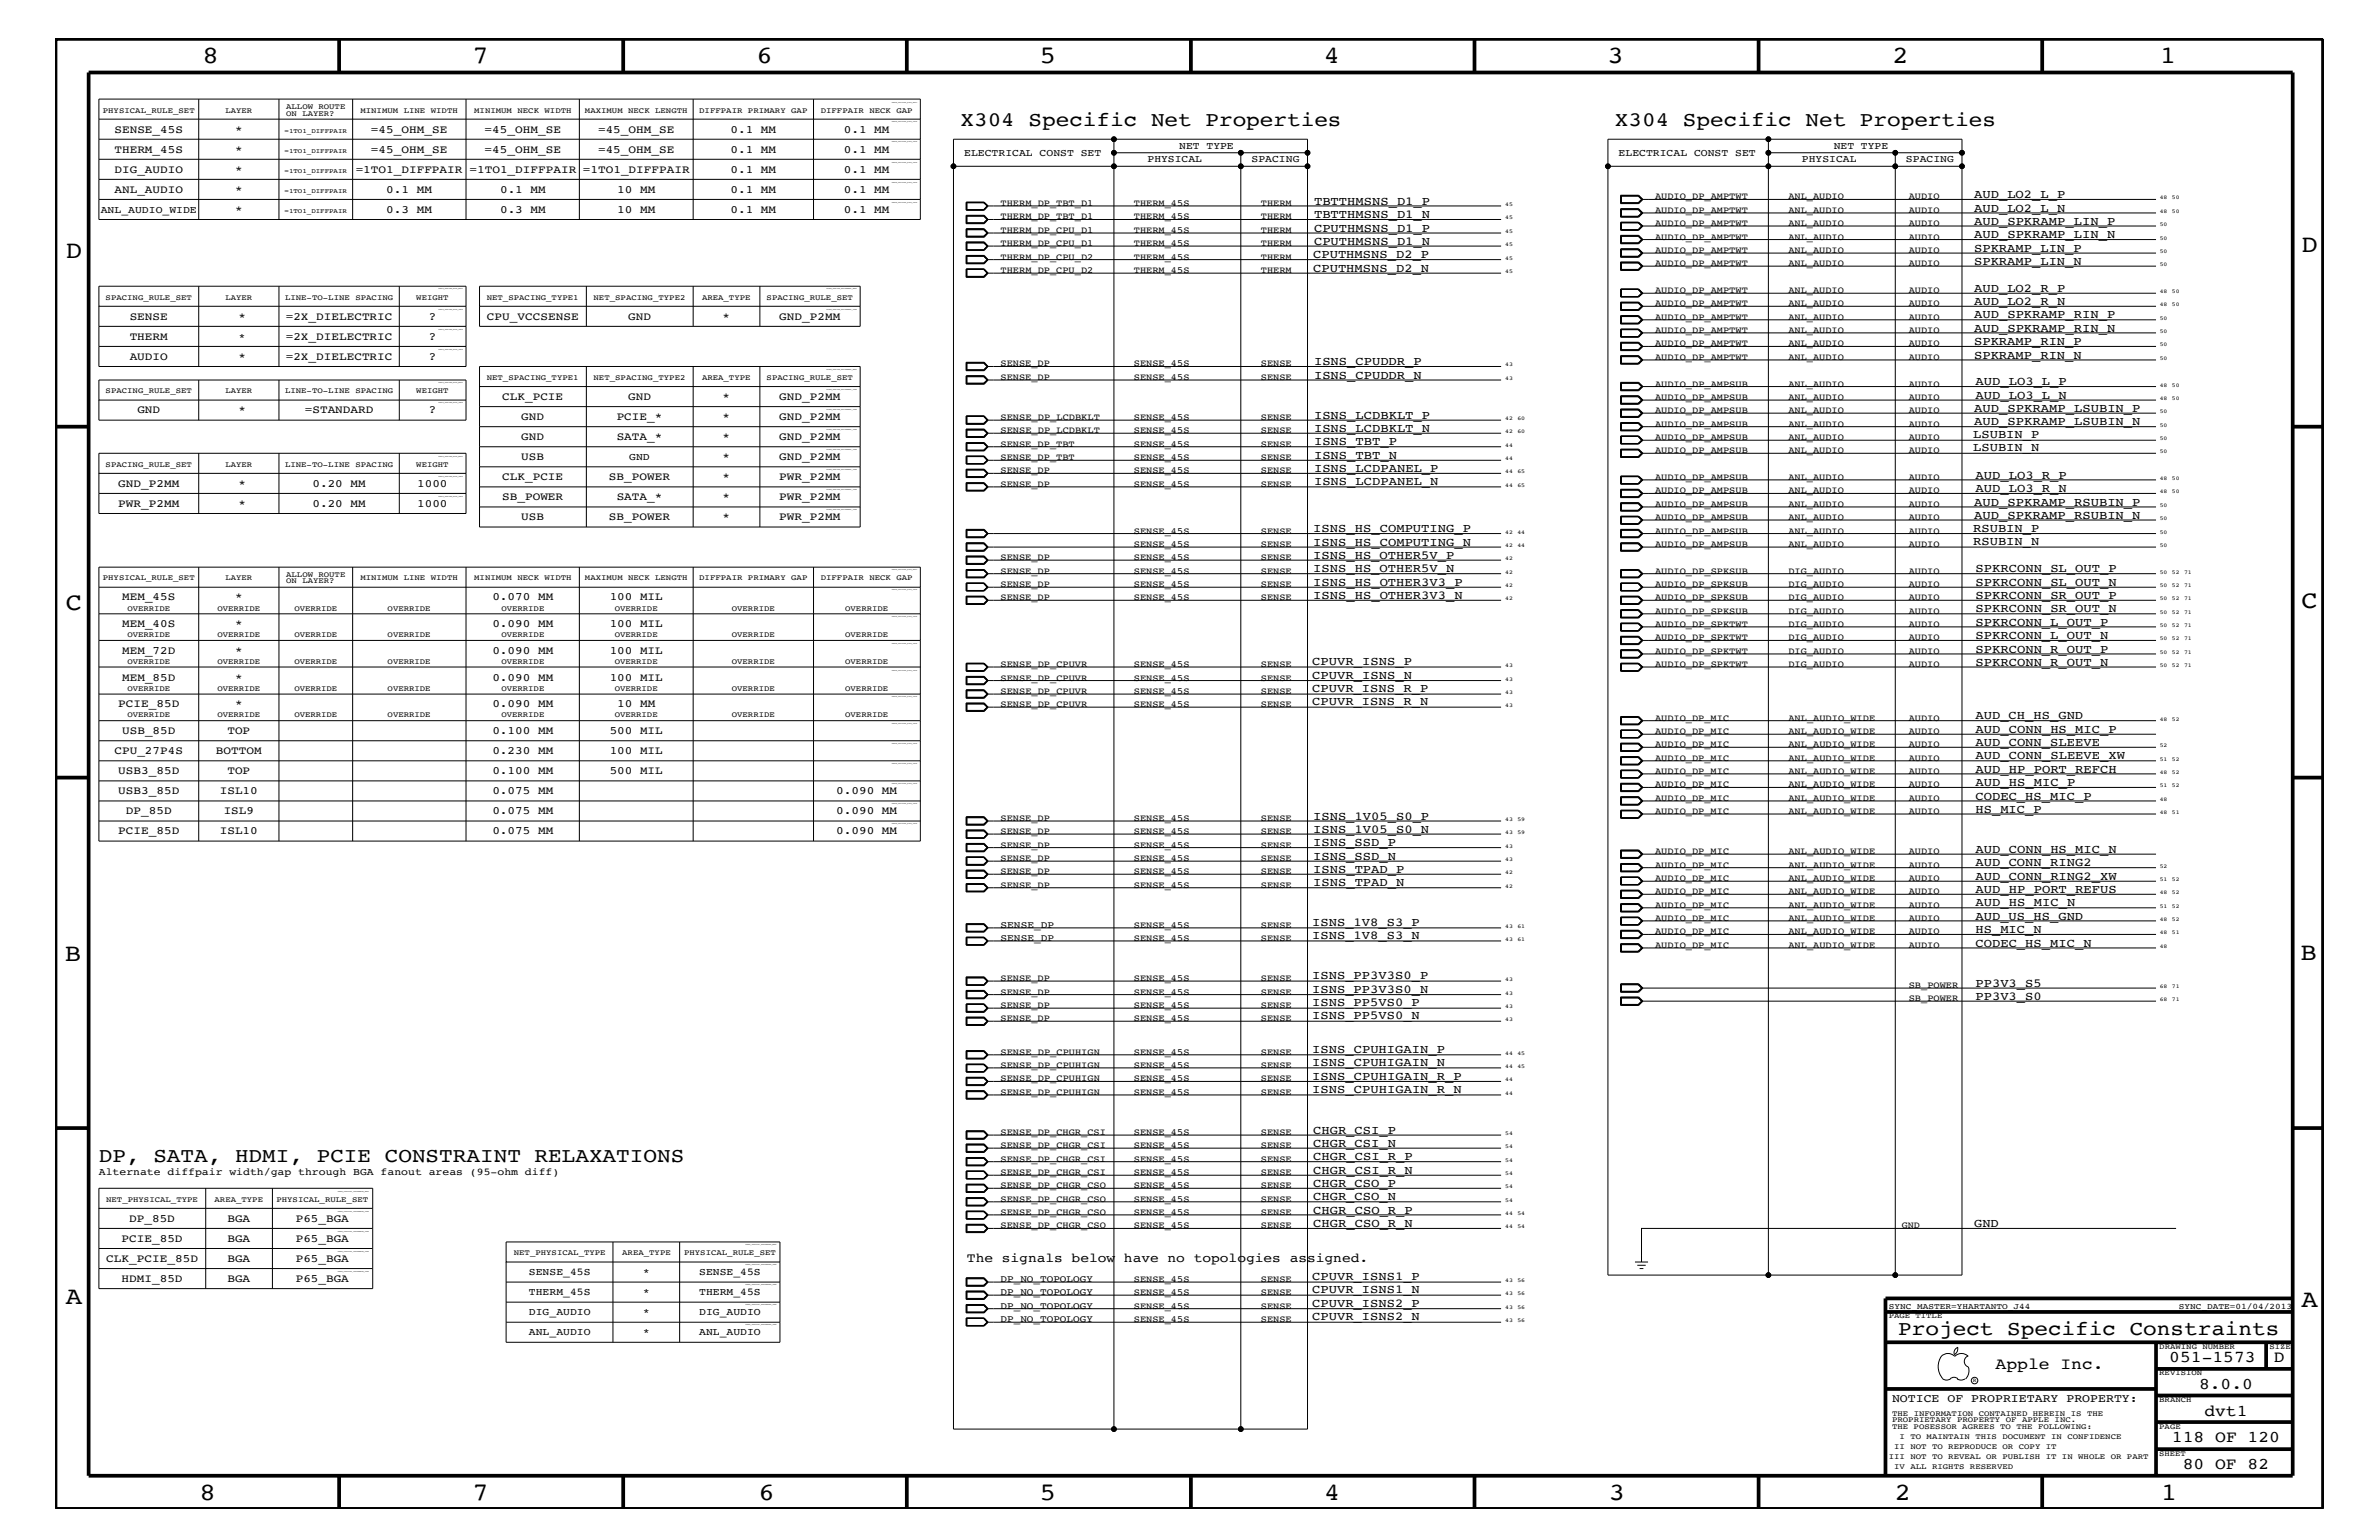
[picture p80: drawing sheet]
<svg xmlns="http://www.w3.org/2000/svg" width="432mm" height="279mm" viewBox="0 0 432 279" stroke-linecap="round" stroke-linejoin="round" font-family="sans-serif">
<defs><g id="words">
<g font-size="4.5">
<text x="36.7" y="11.5">8</text>
<text x="85.8" y="11.5">7</text>
<text x="137.3" y="11.5">6</text>
<text x="188.7" y="11.5">5</text>
<text x="240.3" y="11.5">4</text>
<text x="291.8" y="11.5">3</text>
<text x="343.5" y="11.5">2</text>
<text x="392" y="11.5">1</text>
<text x="11.9" y="46.8">D</text>
<text x="417.7" y="45.7">D</text>
<text x="11.9" y="110.6">C</text>
<text x="417.7" y="110.3">C</text>
<text x="11.8" y="174.3">B</text>
<text x="417.6" y="174.2">B</text>
<text x="11.9" y="236.7">A</text>
<text x="417.7" y="237.1">A</text>
<text x="36.2" y="272.1">8</text>
<text x="85.8" y="272.1">7</text>
<text x="137.7" y="272.1">6</text>
<text x="188.7" y="272.1">5</text>
<text x="240.4" y="272.1">4</text>
<text x="292" y="272.1">3</text>
<text x="343.9" y="272.1">2</text>
<text x="392.2" y="272.1">1</text>
</g>
<g font-size="3.7">
<text x="174.3" y="22.9">X304 Specific Net Properties</text>
<text x="293.1" y="22.9">X304 Specific Net Properties</text>
<text x="17.9" y="210.8">DP, SATA, HDMI, PCIE CONSTRAINT RELAXATIONS</text>
<text x="344.6" y="242.3">Project Specific Constraints</text>
</g>
<g font-size="3">
<text x="362.2" y="248.4">Apple Inc.</text>
<text x="393.7" y="247.1">051-1573</text>
<text x="399.2" y="252">8.0.0</text>
<text x="412.7" y="247.1">D</text>
<text x="400.1" y="256.8">dvt1</text>
<text x="394.2" y="261.6">118 OF 120</text>
<text x="396.2" y="266.6">80 OF 82</text>
</g>
<text font-size="2.4" x="175.5" y="229">The signals below have no topologies assigned.</text>
<g font-size="2.2">
<text x="358.3" y="35.9">AUD_LO2_L_P</text>
<text x="238.5" y="39.6">TBTTHMSNS_D1_N</text>
<text x="238.5" y="37.2">TBTTHMSNS_D1_P</text>
<text x="358.3" y="38.4">AUD_LO2_L_N</text>
<text x="358.3" y="40.8">AUD_SPKRAMP_LIN_P</text>
<text x="238.3" y="46.8">CPUTHMSNS_D2_P</text>
<text x="238.5" y="44.4">CPUTHMSNS_D1_N</text>
<text x="238.5" y="42">CPUTHMSNS_D1_P</text>
<text x="358.3" y="43.2">AUD_SPKRAMP_LIN_N</text>
<text x="358.3" y="45.7">SPKRAMP_LIN_P</text>
<text x="238.3" y="49.3">CPUTHMSNS_D2_N</text>
<text x="358.3" y="52.9">AUD_LO2_R_P</text>
<text x="358.3" y="48">SPKRAMP_LIN_N</text>
<text x="358.3" y="57.8">AUD_SPKRAMP_RIN_P</text>
<text x="358.3" y="55.3">AUD_LO2_R_N</text>
<text x="358.3" y="60.2">AUD_SPKRAMP_RIN_N</text>
<text x="358.3" y="65.1">SPKRAMP_RIN_N</text>
<text x="358.3" y="62.6">SPKRAMP_RIN_P</text>
<text x="238.5" y="66.2">ISNS_CPUDDR_P</text>
<text x="238.5" y="68.7">ISNS_CPUDDR_N</text>
<text x="358.6" y="69.9">AUD_LO3_L_P</text>
<text x="238.5" y="76">ISNS_LCDBKLT_P</text>
<text x="358.3" y="77.2">AUD_SPKRAMP_LSUBIN_N</text>
<text x="358.3" y="74.7">AUD_SPKRAMP_LSUBIN_P</text>
<text x="358.6" y="72.3">AUD_LO3_L_N</text>
<text x="238.5" y="78.3">ISNS_LCDBKLT_N</text>
<text x="238.5" y="83.3">ISNS_TBT_N</text>
<text x="238.5" y="80.8">ISNS_TBT_P</text>
<text x="358.1" y="79.5">LSUBIN_P</text>
<text x="358.1" y="81.9">LSUBIN_N</text>
<text x="238.5" y="88.1">ISNS_LCDPANEL_N</text>
<text x="238.5" y="85.6">ISNS_LCDPANEL_P</text>
<text x="358.6" y="89.3">AUD_LO3_R_N</text>
<text x="358.6" y="86.9">AUD_LO3_R_P</text>
<text x="358.3" y="91.7">AUD_SPKRAMP_RSUBIN_P</text>
<text x="358.3" y="94.2">AUD_SPKRAMP_RSUBIN_N</text>
<text x="238.3" y="101.4">ISNS_HS_OTHER5V_P</text>
<text x="238.3" y="99">ISNS_HS_COMPUTING_N</text>
<text x="238.3" y="96.5">ISNS_HS_COMPUTING_P</text>
<text x="358.1" y="98.9">RSUBIN_N</text>
<text x="358.1" y="96.5">RSUBIN_P</text>
<text x="238.3" y="106.3">ISNS_HS_OTHER3V3_P</text>
<text x="238.3" y="103.8">ISNS_HS_OTHER5V_N</text>
<text x="358.6" y="106.3">SPKRCONN_SL_OUT_N</text>
<text x="358.6" y="103.8">SPKRCONN_SL_OUT_P</text>
<text x="238.3" y="108.7">ISNS_HS_OTHER3V3_N</text>
<text x="358.6" y="108.7">SPKRCONN_SR_OUT_P</text>
<text x="358.6" y="113.6">SPKRCONN_L_OUT_P</text>
<text x="358.6" y="111.1">SPKRCONN_SR_OUT_N</text>
<text x="358.6" y="118.4">SPKRCONN_R_OUT_P</text>
<text x="358.6" y="115.9">SPKRCONN_L_OUT_N</text>
<text x="238.2" y="120.7">CPUVR_ISNS_P</text>
<text x="238.2" y="125.6">CPUVR_ISNS_R_P</text>
<text x="238.2" y="123.1">CPUVR_ISNS_N</text>
<text x="358.6" y="120.8">SPKRCONN_R_OUT_N</text>
<text x="238.2" y="128">CPUVR_ISNS_R_N</text>
<text x="358.6" y="130.5">AUD_CH_HS_GND</text>
<text x="358.6" y="137.8">AUD_CONN_SLEEVE_XW</text>
<text x="358.6" y="135.3">AUD_CONN_SLEEVE</text>
<text x="358.6" y="133">AUD_CONN_HS_MIC_P</text>
<text x="358.6" y="140.2">AUD_HP_PORT_REFCH</text>
<text x="358.6" y="142.6">AUD_HS_MIC_P</text>
<text x="238.3" y="148.7">ISNS_1V05_S0_P</text>
<text x="358.6" y="147.5">HS_MIC_P</text>
<text x="358.6" y="145.1">CODEC_HS_MIC_P</text>
<text x="238.3" y="151.1">ISNS_1V05_S0_N</text>
<text x="238.3" y="153.5">ISNS_SSD_P</text>
<text x="238.3" y="156">ISNS_SSD_N</text>
<text x="358.6" y="154.7">AUD_CONN_HS_MIC_N</text>
<text x="238.3" y="158.4">ISNS_TPAD_P</text>
<text x="238.3" y="160.8">ISNS_TPAD_N</text>
<text x="358.6" y="157.2">AUD_CONN_RING2</text>
<text x="358.6" y="162">AUD_HP_PORT_REFUS</text>
<text x="358.6" y="159.6">AUD_CONN_RING2_XW</text>
<text x="358.6" y="164.5">AUD_HS_MIC_N</text>
<text x="358.6" y="166.9">AUD_US_HS_GND</text>
<text x="238.2" y="168">ISNS_1V8_S3_P</text>
<text x="238.2" y="170.4">ISNS_1V8_S3_N</text>
<text x="358.6" y="171.7">CODEC_HS_MIC_N</text>
<text x="358.6" y="169.3">HS_MIC_N</text>
<text x="238.2" y="177.7">ISNS_PP3V3S0_P</text>
<text x="358.6" y="179">PP3V3_S5</text>
<text x="238.2" y="184.9">ISNS_PP5VS0_N</text>
<text x="238.2" y="182.6">ISNS_PP5VS0_P</text>
<text x="238.2" y="180.1">ISNS_PP3V3S0_N</text>
<text x="358.6" y="181.4">PP3V3_S0</text>
<text x="238.2" y="191">ISNS_CPUHIGAIN_P</text>
<text x="238.2" y="195.9">ISNS_CPUHIGAIN_R_P</text>
<text x="238.2" y="193.4">ISNS_CPUHIGAIN_N</text>
<text x="238.2" y="198.3">ISNS_CPUHIGAIN_R_N</text>
<text x="238.3" y="205.7">CHGR_CSI_P</text>
<text x="238.3" y="208.1">CHGR_CSI_N</text>
<text x="238.3" y="210.5">CHGR_CSI_R_P</text>
<text x="238.3" y="213">CHGR_CSI_R_N</text>
<text x="238.3" y="215.3">CHGR_CSO_P</text>
<text x="238.3" y="220.2">CHGR_CSO_R_P</text>
<text x="238.3" y="217.8">CHGR_CSO_N</text>
<text x="238.3" y="222.6">CHGR_CSO_R_N</text>
<text x="358.3" y="222.6">GND</text>
<text x="238.2" y="232.3">CPUVR_ISNS1_P</text>
<text x="238.2" y="239.6">CPUVR_ISNS2_N</text>
<text x="238.2" y="237.1">CPUVR_ISNS2_P</text>
<text x="238.2" y="234.6">CPUVR_ISNS1_N</text>
</g>
<text font-size="2.1" x="343.4" y="254.4">NOTICE OF PROPRIETARY PROPERTY:</text>
<g font-size="2">
<text x="20.8" y="27.7">THERM_45S</text>
<text x="20.8" y="24.1">SENSE_45S</text>
<text x="42.7" y="27.7">*</text>
<text x="42.7" y="24.1">*</text>
<text x="67.3" y="27.7">=45_OHM_SE</text>
<text x="67.3" y="24.1">=45_OHM_SE</text>
<text x="88" y="27.7">=45_OHM_SE</text>
<text x="88" y="24.1">=45_OHM_SE</text>
<text x="108.5" y="27.7">=45_OHM_SE</text>
<text x="108.5" y="24.1">=45_OHM_SE</text>
<text x="132.6" y="27.7">0.1 MM</text>
<text x="132.6" y="24.1">0.1 MM</text>
<text x="153.2" y="27.7">0.1 MM</text>
<text x="153.2" y="24.1">0.1 MM</text>
<text x="20.8" y="31.4">DIG_AUDIO</text>
<text x="20.8" y="35">ANL_AUDIO</text>
<text x="42.7" y="31.4">*</text>
<text x="42.7" y="35">*</text>
<text x="64.6" y="31.4">=1TO1_DIFFPAIR =1TO1_DIFFPAIR =1TO1_DIFFPAIR</text>
<text x="70.1" y="35">0.1 MM</text>
<text x="90.8" y="35">0.1 MM</text>
<text x="112" y="35">10 MM</text>
<text x="132.6" y="31.4">0.1 MM</text>
<text x="132.6" y="35">0.1 MM</text>
<text x="153.2" y="31.4">0.1 MM</text>
<text x="153.2" y="35">0.1 MM</text>
<text x="42.7" y="38.6">*</text>
<text x="70.1" y="38.6">0.3 MM</text>
<text x="90.8" y="38.6">0.3 MM</text>
<text x="112" y="38.6">10 MM</text>
<text x="132.6" y="38.6">0.1 MM</text>
<text x="153.2" y="38.6">0.1 MM</text>
<text x="23.5" y="58">SENSE</text>
<text x="43.3" y="58">*</text>
<text x="51.9" y="58">=2X_DIELECTRIC</text>
<text x="77.8" y="58">?</text>
<text x="88.3" y="58">CPU_VCCSENSE</text>
<text x="114" y="58">GND</text>
<text x="131.1" y="58">*</text>
<text x="141.4" y="58">GND_P2MM</text>
<text x="23.5" y="65.3">AUDIO</text>
<text x="23.5" y="61.7">THERM</text>
<text x="43.3" y="65.3">*</text>
<text x="51.9" y="65.3">=2X_DIELECTRIC</text>
<text x="51.9" y="61.7">=2X_DIELECTRIC</text>
<text x="77.8" y="65.3">?</text>
<text x="77.8" y="61.7">?</text>
<text x="24.9" y="75">GND</text>
<text x="43.3" y="75">*</text>
<text x="55.3" y="75">=STANDARD</text>
<text x="77.8" y="75">?</text>
<text x="91.1" y="72.6">CLK_PCIE</text>
<text x="94.6" y="76.2">GND</text>
<text x="111.9" y="76.2">PCIE_*</text>
<text x="114" y="72.6">GND</text>
<text x="131.1" y="76.2">*</text>
<text x="131.1" y="72.6">*</text>
<text x="141.4" y="76.2">GND_P2MM</text>
<text x="141.4" y="72.6">GND_P2MM</text>
<text x="94.6" y="83.5">USB</text>
<text x="94.6" y="79.9">GND</text>
<text x="111.9" y="79.9">SATA_*</text>
<text x="131.1" y="83.5">*</text>
<text x="131.1" y="79.9">*</text>
<text x="141.4" y="83.5">GND_P2MM</text>
<text x="141.4" y="79.9">GND_P2MM</text>
<text x="21.5" y="88.3">GND_P2MM</text>
<text x="43.3" y="88.3">*</text>
<text x="56.7" y="88.3">0.20 MM</text>
<text x="75.7" y="88.3">1000</text>
<text x="91.1" y="87.1">CLK_PCIE</text>
<text x="110.5" y="87.1">SB_POWER</text>
<text x="131.1" y="87.1">*</text>
<text x="141.4" y="87.1">PWR_P2MM</text>
<text x="21.5" y="92">PWR_P2MM</text>
<text x="43.3" y="92">*</text>
<text x="56.7" y="92">0.20 MM</text>
<text x="75.7" y="92">1000</text>
<text x="91.1" y="90.7">SB_POWER</text>
<text x="94.6" y="94.3">USB</text>
<text x="110.5" y="94.3">SB_POWER</text>
<text x="111.9" y="90.7">SATA_*</text>
<text x="131.1" y="90.7">*</text>
<text x="131.1" y="94.3">*</text>
<text x="141.4" y="90.7">PWR_P2MM</text>
<text x="141.4" y="94.3">PWR_P2MM</text>
<text x="22.2" y="113.7">MEM_40S</text>
<text x="22.2" y="108.9">MEM_45S</text>
<text x="42.7" y="113.7">*</text>
<text x="42.7" y="108.9">*</text>
<text x="89.4" y="113.7">0.090 MM</text>
<text x="89.4" y="108.9">0.070 MM</text>
<text x="110.7" y="113.7">100 MIL</text>
<text x="110.7" y="108.9">100 MIL</text>
<text x="22.2" y="118.6">MEM_72D</text>
<text x="42.7" y="118.6">*</text>
<text x="89.4" y="118.6">0.090 MM</text>
<text x="110.7" y="118.6">100 MIL</text>
<text x="22.2" y="123.5">MEM_85D</text>
<text x="42.7" y="123.5">*</text>
<text x="89.4" y="123.5">0.090 MM</text>
<text x="110.7" y="123.5">100 MIL</text>
<text x="21.5" y="128.3">PCIE_85D</text>
<text x="42.7" y="128.3">*</text>
<text x="89.4" y="128.3">0.090 MM</text>
<text x="112" y="128.3">10 MM</text>
<text x="20.8" y="136.8">CPU_27P4S</text>
<text x="22.2" y="133.2">USB_85D</text>
<text x="39.2" y="136.8">BOTTOM</text>
<text x="41.3" y="133.2">TOP</text>
<text x="89.4" y="133.2">0.100 MM</text>
<text x="89.4" y="136.8">0.230 MM</text>
<text x="110.7" y="133.2">500 MIL</text>
<text x="110.7" y="136.8">100 MIL</text>
<text x="21.5" y="140.4">USB3_85D</text>
<text x="41.3" y="140.4">TOP</text>
<text x="89.4" y="140.4">0.100 MM</text>
<text x="110.7" y="140.4">500 MIL</text>
<text x="21.5" y="144">USB3_85D</text>
<text x="22.9" y="147.7">DP_85D</text>
<text x="39.9" y="144">ISL10</text>
<text x="40.6" y="147.7">ISL9</text>
<text x="89.4" y="147.7">0.075 MM</text>
<text x="89.4" y="144">0.075 MM</text>
<text x="151.8" y="147.7">0.090 MM</text>
<text x="151.8" y="144">0.090 MM</text>
<text x="21.5" y="151.3">PCIE_85D</text>
<text x="39.9" y="151.3">ISL10</text>
<text x="89.4" y="151.3">0.075 MM</text>
<text x="151.8" y="151.3">0.090 MM</text>
<text x="23.5" y="221.7">DP_85D</text>
<text x="41.3" y="221.7">BGA</text>
<text x="53.7" y="221.7">P65_BGA</text>
<text x="22.1" y="225.3">PCIE_85D</text>
<text x="41.3" y="225.3">BGA</text>
<text x="53.7" y="225.3">P65_BGA</text>
<text x="19.3" y="229">CLK_PCIE_85D</text>
<text x="22.1" y="232.6">HDMI_85D</text>
<text x="41.3" y="229">BGA</text>
<text x="41.3" y="232.6">BGA</text>
<text x="53.7" y="229">P65_BGA</text>
<text x="53.7" y="232.6">P65_BGA</text>
</g>
<g font-size="1.9">
<text x="175" y="28.2">ELECTRICAL CONST SET</text>
<text x="208.3" y="29.4">PHYSICAL</text>
<text x="214" y="27">NET TYPE</text>
<text x="227.2" y="29.4">SPACING</text>
<text x="293.8" y="28.2">ELECTRICAL CONST SET</text>
<text x="327.1" y="29.4">PHYSICAL</text>
<text x="332.8" y="27">NET TYPE</text>
<text x="345.9" y="29.4">SPACING</text>
<text x="18.3" y="38.6">ANL_AUDIO_WIDE</text>
<text x="43.3" y="61.7">*</text>
<text x="114.2" y="83.5">GND</text>
<text x="17.9" y="213.2">Alternate diffpair width/gap through BGA fanout areas (95-ohm diff)</text>
<text x="96" y="231.3">SENSE_45S</text>
<text x="116.8" y="231.3">*</text>
<text x="126.9" y="231.3">SENSE_45S</text>
<text x="96" y="235">THERM_45S</text>
<text x="96" y="238.6">DIG_AUDIO</text>
<text x="116.8" y="235">*</text>
<text x="116.8" y="238.6">*</text>
<text x="126.9" y="235">THERM_45S</text>
<text x="126.9" y="238.6">DIG_AUDIO</text>
<text x="96" y="242.3">ANL_AUDIO</text>
<text x="116.8" y="242.3">*</text>
<text x="126.9" y="242.3">ANL_AUDIO</text>
</g>
<g font-size="1.8">
<text x="181.6" y="168.3">SENSE_DP</text>
<text x="181.6" y="170.7">SENSE_DP</text>
<text x="181.6" y="232.6">DP_NO_TOPOLOGY</text>
<text x="181.6" y="239.9">DP_NO_TOPOLOGY</text>
<text x="181.6" y="237.4">DP_NO_TOPOLOGY</text>
<text x="181.6" y="235">DP_NO_TOPOLOGY</text>
</g>
<g font-size="1.7">
<text x="181.6" y="39.8">THERM_DP_TBT_D1</text>
<text x="181.6" y="37.4">THERM_DP_TBT_D1</text>
<text x="205.8" y="39.8">THERM_45S</text>
<text x="205.8" y="37.4">THERM_45S</text>
<text x="228.9" y="39.8">THERM</text>
<text x="228.9" y="37.4">THERM</text>
<text x="300.4" y="38.6">AUDIO_DP_AMPTWT</text>
<text x="300.4" y="36.2">AUDIO_DP_AMPTWT</text>
<text x="300.4" y="41">AUDIO_DP_AMPTWT</text>
<text x="324.6" y="38.6">ANL_AUDIO</text>
<text x="324.6" y="36.2">ANL_AUDIO</text>
<text x="324.6" y="41">ANL_AUDIO</text>
<text x="346.5" y="38.6">AUDIO</text>
<text x="346.5" y="36.2">AUDIO</text>
<text x="346.5" y="41">AUDIO</text>
<text x="181.6" y="47.1">THERM_DP_CPU_D2</text>
<text x="181.6" y="44.6">THERM_DP_CPU_D1</text>
<text x="181.6" y="42.3">THERM_DP_CPU_D1</text>
<text x="205.8" y="47.1">THERM_45S</text>
<text x="205.8" y="44.6">THERM_45S</text>
<text x="205.8" y="42.3">THERM_45S</text>
<text x="228.9" y="47.1">THERM</text>
<text x="228.9" y="44.6">THERM</text>
<text x="228.9" y="42.3">THERM</text>
<text x="300.4" y="43.5">AUDIO_DP_AMPTWT</text>
<text x="300.4" y="45.9">AUDIO_DP_AMPTWT</text>
<text x="324.6" y="43.5">ANL_AUDIO</text>
<text x="324.6" y="45.9">ANL_AUDIO</text>
<text x="346.5" y="43.5">AUDIO</text>
<text x="346.5" y="45.9">AUDIO</text>
<text x="181.6" y="49.6">THERM_DP_CPU_D2</text>
<text x="205.8" y="49.6">THERM_45S</text>
<text x="228.9" y="49.6">THERM</text>
<text x="300.4" y="53.2">AUDIO_DP_AMPTWT</text>
<text x="300.4" y="48.3">AUDIO_DP_AMPTWT</text>
<text x="324.6" y="53.2">ANL_AUDIO</text>
<text x="324.6" y="48.3">ANL_AUDIO</text>
<text x="346.5" y="53.2">AUDIO</text>
<text x="346.5" y="48.3">AUDIO</text>
<text x="300.4" y="58">AUDIO_DP_AMPTWT</text>
<text x="300.4" y="55.6">AUDIO_DP_AMPTWT</text>
<text x="324.6" y="58">ANL_AUDIO</text>
<text x="324.6" y="55.6">ANL_AUDIO</text>
<text x="346.5" y="58">AUDIO</text>
<text x="346.5" y="55.6">AUDIO</text>
<text x="300.4" y="60.4">AUDIO_DP_AMPTWT</text>
<text x="300.4" y="65.3">AUDIO_DP_AMPTWT</text>
<text x="300.4" y="62.9">AUDIO_DP_AMPTWT</text>
<text x="324.6" y="60.4">ANL_AUDIO</text>
<text x="324.6" y="65.3">ANL_AUDIO</text>
<text x="324.6" y="62.9">ANL_AUDIO</text>
<text x="346.5" y="60.4">AUDIO</text>
<text x="346.5" y="65.3">AUDIO</text>
<text x="346.5" y="62.9">AUDIO</text>
<text x="181.6" y="66.5">SENSE_DP</text>
<text x="181.6" y="68.9">SENSE_DP</text>
<text x="205.8" y="66.5">SENSE_45S</text>
<text x="205.8" y="68.9">SENSE_45S</text>
<text x="228.9" y="66.5">SENSE</text>
<text x="228.9" y="68.9">SENSE</text>
<text x="300.4" y="70.1">AUDIO_DP_AMPSUB</text>
<text x="324.6" y="70.1">ANL_AUDIO</text>
<text x="346.5" y="70.1">AUDIO</text>
<text x="181.6" y="76.2">SENSE_DP_LCDBKLT</text>
<text x="205.8" y="76.2">SENSE_45S</text>
<text x="228.9" y="76.2">SENSE</text>
<text x="300.4" y="72.6">AUDIO_DP_AMPSUB</text>
<text x="300.4" y="77.4">AUDIO_DP_AMPSUB</text>
<text x="300.4" y="75">AUDIO_DP_AMPSUB</text>
<text x="324.6" y="72.6">ANL_AUDIO</text>
<text x="324.6" y="77.4">ANL_AUDIO</text>
<text x="324.6" y="75">ANL_AUDIO</text>
<text x="346.5" y="72.6">AUDIO</text>
<text x="346.5" y="77.4">AUDIO</text>
<text x="346.5" y="75">AUDIO</text>
<text x="181.6" y="78.6">SENSE_DP_LCDBKLT</text>
<text x="181.6" y="83.5">SENSE_DP_TBT</text>
<text x="181.6" y="81.1">SENSE_DP_TBT</text>
<text x="205.8" y="78.6">SENSE_45S</text>
<text x="205.8" y="83.5">SENSE_45S</text>
<text x="205.8" y="81.1">SENSE_45S</text>
<text x="228.9" y="78.6">SENSE</text>
<text x="228.9" y="83.5">SENSE</text>
<text x="228.9" y="81.1">SENSE</text>
<text x="300.4" y="79.9">AUDIO_DP_AMPSUB</text>
<text x="300.4" y="82.2">AUDIO_DP_AMPSUB</text>
<text x="324.6" y="79.9">ANL_AUDIO</text>
<text x="324.6" y="82.2">ANL_AUDIO</text>
<text x="346.5" y="79.9">AUDIO</text>
<text x="346.5" y="82.2">AUDIO</text>
<text x="181.6" y="88.3">SENSE_DP</text>
<text x="181.6" y="85.9">SENSE_DP</text>
<text x="205.8" y="88.3">SENSE_45S</text>
<text x="205.8" y="85.9">SENSE_45S</text>
<text x="228.9" y="88.3">SENSE</text>
<text x="228.9" y="85.9">SENSE</text>
<text x="300.4" y="89.5">AUDIO_DP_AMPSUB</text>
<text x="300.4" y="87.1">AUDIO_DP_AMPSUB</text>
<text x="324.6" y="89.5">ANL_AUDIO</text>
<text x="324.6" y="87.1">ANL_AUDIO</text>
<text x="346.5" y="89.5">AUDIO</text>
<text x="346.5" y="87.1">AUDIO</text>
<text x="300.4" y="92">AUDIO_DP_AMPSUB</text>
<text x="300.4" y="94.3">AUDIO_DP_AMPSUB</text>
<text x="324.6" y="92">ANL_AUDIO</text>
<text x="324.6" y="94.3">ANL_AUDIO</text>
<text x="346.5" y="92">AUDIO</text>
<text x="346.5" y="94.3">AUDIO</text>
<text x="181.6" y="101.6">SENSE_DP</text>
<text x="205.8" y="101.6">SENSE_45S</text>
<text x="205.8" y="99.3">SENSE_45S</text>
<text x="205.8" y="96.8">SENSE_45S</text>
<text x="228.9" y="101.6">SENSE</text>
<text x="228.9" y="99.3">SENSE</text>
<text x="228.9" y="96.8">SENSE</text>
<text x="300.4" y="99.3">AUDIO_DP_AMPSUB</text>
<text x="300.4" y="96.8">AUDIO_DP_AMPSUB</text>
<text x="324.6" y="99.3">ANL_AUDIO</text>
<text x="324.6" y="96.8">ANL_AUDIO</text>
<text x="346.5" y="99.3">AUDIO</text>
<text x="346.5" y="96.8">AUDIO</text>
<text x="181.6" y="106.5">SENSE_DP</text>
<text x="181.6" y="104.1">SENSE_DP</text>
<text x="205.8" y="106.5">SENSE_45S</text>
<text x="205.8" y="104.1">SENSE_45S</text>
<text x="228.9" y="106.5">SENSE</text>
<text x="228.9" y="104.1">SENSE</text>
<text x="300.4" y="106.5">AUDIO_DP_SPKSUB</text>
<text x="300.4" y="104.1">AUDIO_DP_SPKSUB</text>
<text x="324.6" y="106.5">DIG_AUDIO</text>
<text x="324.6" y="104.1">DIG_AUDIO</text>
<text x="346.5" y="106.5">AUDIO</text>
<text x="346.5" y="104.1">AUDIO</text>
<text x="181.6" y="108.9">SENSE_DP</text>
<text x="205.8" y="108.9">SENSE_45S</text>
<text x="228.9" y="108.9">SENSE</text>
<text x="300.4" y="108.9">AUDIO_DP_SPKSUB</text>
<text x="300.4" y="113.7">AUDIO_DP_SPKTWT</text>
<text x="300.4" y="111.4">AUDIO_DP_SPKSUB</text>
<text x="324.6" y="108.9">DIG_AUDIO</text>
<text x="324.6" y="113.7">DIG_AUDIO</text>
<text x="324.6" y="111.4">DIG_AUDIO</text>
<text x="346.5" y="108.9">AUDIO</text>
<text x="346.5" y="113.7">AUDIO</text>
<text x="346.5" y="111.4">AUDIO</text>
<text x="300.4" y="118.6">AUDIO_DP_SPKTWT</text>
<text x="300.4" y="116.2">AUDIO_DP_SPKTWT</text>
<text x="324.6" y="118.6">DIG_AUDIO</text>
<text x="324.6" y="116.2">DIG_AUDIO</text>
<text x="346.5" y="118.6">AUDIO</text>
<text x="346.5" y="116.2">AUDIO</text>
<text x="181.6" y="121">SENSE_DP_CPUVR</text>
<text x="181.6" y="125.9">SENSE_DP_CPUVR</text>
<text x="181.6" y="123.5">SENSE_DP_CPUVR</text>
<text x="205.8" y="121">SENSE_45S</text>
<text x="205.8" y="125.9">SENSE_45S</text>
<text x="205.8" y="123.5">SENSE_45S</text>
<text x="228.9" y="121">SENSE</text>
<text x="228.9" y="125.9">SENSE</text>
<text x="228.9" y="123.5">SENSE</text>
<text x="300.4" y="121">AUDIO_DP_SPKTWT</text>
<text x="324.6" y="121">DIG_AUDIO</text>
<text x="346.5" y="121">AUDIO</text>
<text x="181.6" y="128.3">SENSE_DP_CPUVR</text>
<text x="205.8" y="128.3">SENSE_45S</text>
<text x="228.9" y="128.3">SENSE</text>
<text x="300.4" y="130.8">AUDIO_DP_MIC</text>
<text x="324.6" y="130.8">ANL_AUDIO_WIDE</text>
<text x="346.5" y="130.8">AUDIO</text>
<text x="300.4" y="135.6">AUDIO_DP_MIC</text>
<text x="300.4" y="133.2">AUDIO_DP_MIC</text>
<text x="324.6" y="135.6">ANL_AUDIO_WIDE</text>
<text x="324.6" y="133.2">ANL_AUDIO_WIDE</text>
<text x="346.5" y="135.6">AUDIO</text>
<text x="346.5" y="133.2">AUDIO</text>
<text x="300.4" y="140.4">AUDIO_DP_MIC</text>
<text x="300.4" y="138">AUDIO_DP_MIC</text>
<text x="300.4" y="142.9">AUDIO_DP_MIC</text>
<text x="324.6" y="140.4">ANL_AUDIO_WIDE</text>
<text x="324.6" y="138">ANL_AUDIO_WIDE</text>
<text x="324.6" y="142.9">ANL_AUDIO_WIDE</text>
<text x="346.5" y="140.4">AUDIO</text>
<text x="346.5" y="138">AUDIO</text>
<text x="346.5" y="142.9">AUDIO</text>
<text x="181.6" y="149">SENSE_DP</text>
<text x="205.8" y="149">SENSE_45S</text>
<text x="228.9" y="149">SENSE</text>
<text x="300.4" y="147.7">AUDIO_DP_MIC</text>
<text x="300.4" y="145.3">AUDIO_DP_MIC</text>
<text x="324.6" y="147.7">ANL_AUDIO_WIDE</text>
<text x="324.6" y="145.3">ANL_AUDIO_WIDE</text>
<text x="346.5" y="147.7">AUDIO</text>
<text x="346.5" y="145.3">AUDIO</text>
<text x="181.6" y="151.3">SENSE_DP</text>
<text x="181.6" y="153.8">SENSE_DP</text>
<text x="205.8" y="151.3">SENSE_45S</text>
<text x="205.8" y="153.8">SENSE_45S</text>
<text x="228.9" y="151.3">SENSE</text>
<text x="228.9" y="153.8">SENSE</text>
<text x="300.4" y="155">AUDIO_DP_MIC</text>
<text x="324.6" y="155">ANL_AUDIO_WIDE</text>
<text x="346.5" y="155">AUDIO</text>
<text x="181.6" y="158.6">SENSE_DP</text>
<text x="181.6" y="161.1">SENSE_DP</text>
<text x="181.6" y="156.2">SENSE_DP</text>
<text x="205.8" y="158.6">SENSE_45S</text>
<text x="205.8" y="161.1">SENSE_45S</text>
<text x="205.8" y="156.2">SENSE_45S</text>
<text x="228.9" y="158.6">SENSE</text>
<text x="228.9" y="161.1">SENSE</text>
<text x="228.9" y="156.2">SENSE</text>
<text x="300.4" y="157.4">AUDIO_DP_MIC</text>
<text x="300.4" y="159.9">AUDIO_DP_MIC</text>
<text x="324.6" y="157.4">ANL_AUDIO_WIDE</text>
<text x="324.6" y="159.9">ANL_AUDIO_WIDE</text>
<text x="346.5" y="157.4">AUDIO</text>
<text x="346.5" y="159.9">AUDIO</text>
<text x="300.4" y="162.2">AUDIO_DP_MIC</text>
<text x="300.4" y="164.7">AUDIO_DP_MIC</text>
<text x="300.4" y="167.1">AUDIO_DP_MIC</text>
<text x="324.6" y="162.2">ANL_AUDIO_WIDE</text>
<text x="324.6" y="164.7">ANL_AUDIO_WIDE</text>
<text x="324.6" y="167.1">ANL_AUDIO_WIDE</text>
<text x="346.5" y="162.2">AUDIO</text>
<text x="346.5" y="164.7">AUDIO</text>
<text x="346.5" y="167.1">AUDIO</text>
<text x="205.8" y="168.3">SENSE_45S</text>
<text x="205.8" y="170.7">SENSE_45S</text>
<text x="228.9" y="168.3">SENSE</text>
<text x="228.9" y="170.7">SENSE</text>
<text x="300.4" y="172">AUDIO_DP_MIC</text>
<text x="300.4" y="169.5">AUDIO_DP_MIC</text>
<text x="324.6" y="172">ANL_AUDIO_WIDE</text>
<text x="324.6" y="169.5">ANL_AUDIO_WIDE</text>
<text x="346.5" y="172">AUDIO</text>
<text x="346.5" y="169.5">AUDIO</text>
<text x="181.6" y="178">SENSE_DP</text>
<text x="205.8" y="178">SENSE_45S</text>
<text x="228.9" y="178">SENSE</text>
<text x="346.5" y="179.3">SB_POWER</text>
<text x="181.6" y="185.3">SENSE_DP</text>
<text x="181.6" y="182.9">SENSE_DP</text>
<text x="181.6" y="180.5">SENSE_DP</text>
<text x="205.8" y="185.3">SENSE_45S</text>
<text x="205.8" y="182.9">SENSE_45S</text>
<text x="205.8" y="180.5">SENSE_45S</text>
<text x="228.9" y="185.3">SENSE</text>
<text x="228.9" y="182.9">SENSE</text>
<text x="228.9" y="180.5">SENSE</text>
<text x="346.5" y="181.6">SB_POWER</text>
<text x="181.6" y="191.4">SENSE_DP_CPUHIGN</text>
<text x="205.8" y="191.4">SENSE_45S</text>
<text x="228.9" y="191.4">SENSE</text>
<text x="181.6" y="196.2">SENSE_DP_CPUHIGN</text>
<text x="181.6" y="193.7">SENSE_DP_CPUHIGN</text>
<text x="205.8" y="196.2">SENSE_45S</text>
<text x="205.8" y="193.7">SENSE_45S</text>
<text x="228.9" y="196.2">SENSE</text>
<text x="228.9" y="193.7">SENSE</text>
<text x="181.6" y="198.7">SENSE_DP_CPUHIGN</text>
<text x="205.8" y="198.7">SENSE_45S</text>
<text x="228.9" y="198.7">SENSE</text>
<text x="181.6" y="205.9">SENSE_DP_CHGR_CSI</text>
<text x="181.6" y="208.3">SENSE_DP_CHGR_CSI</text>
<text x="205.8" y="205.9">SENSE_45S</text>
<text x="205.8" y="208.3">SENSE_45S</text>
<text x="228.9" y="205.9">SENSE</text>
<text x="228.9" y="208.3">SENSE</text>
<text x="181.6" y="210.8">SENSE_DP_CHGR_CSI</text>
<text x="181.6" y="213.2">SENSE_DP_CHGR_CSI</text>
<text x="181.6" y="215.6">SENSE_DP_CHGR_CSO</text>
<text x="205.8" y="210.8">SENSE_45S</text>
<text x="205.8" y="213.2">SENSE_45S</text>
<text x="205.8" y="215.6">SENSE_45S</text>
<text x="228.9" y="210.8">SENSE</text>
<text x="228.9" y="213.2">SENSE</text>
<text x="228.9" y="215.6">SENSE</text>
<text x="181.6" y="220.4">SENSE_DP_CHGR_CSO</text>
<text x="181.6" y="218">SENSE_DP_CHGR_CSO</text>
<text x="205.8" y="220.4">SENSE_45S</text>
<text x="205.8" y="218">SENSE_45S</text>
<text x="228.9" y="220.4">SENSE</text>
<text x="228.9" y="218">SENSE</text>
<text x="181.6" y="222.9">SENSE_DP_CHGR_CSO</text>
<text x="205.8" y="222.9">SENSE_45S</text>
<text x="228.9" y="222.9">SENSE</text>
<text x="345.2" y="222.9">GND</text>
<text x="205.8" y="232.6">SENSE_45S</text>
<text x="228.9" y="232.6">SENSE</text>
<text x="205.8" y="239.9">SENSE_45S</text>
<text x="205.8" y="237.4">SENSE_45S</text>
<text x="205.8" y="235">SENSE_45S</text>
<text x="228.9" y="239.9">SENSE</text>
<text x="228.9" y="237.4">SENSE</text>
<text x="228.9" y="235">SENSE</text>
</g>
<g font-size="1.5">
<text x="342.8" y="237.4">SYNC_MASTER=YHARTANTO_J44</text>
<text x="395.5" y="237.4">SYNC_DATE=01/04/2013</text>
</g>
<g font-size="1.4">
<text x="18.7" y="20.4">PHYSICAL_RULE_SET</text>
<text x="40.9" y="20.4">LAYER</text>
<text x="51.9" y="19.8">ALLOW ROUTE</text>
<text x="51.9" y="21">ON LAYER?</text>
<text x="65.4" y="20.4">MINIMUM LINE WIDTH</text>
<text x="86.1" y="20.4">MINIMUM NECK WIDTH</text>
<text x="106.2" y="20.4">MAXIMUM NECK LENGTH</text>
<text x="126.9" y="20.4">DIFFPAIR PRIMARY GAP</text>
<text x="149" y="20.4">DIFFPAIR NECK GAP</text>
<text x="19.2" y="54.4">SPACING_RULE_SET</text>
<text x="40.9" y="54.4">LAYER</text>
<text x="51.7" y="54.4">LINE-TO-LINE SPACING</text>
<text x="75.6" y="54.4">WEIGHT</text>
<text x="88.3" y="54.4">NET_SPACING_TYPE1</text>
<text x="107.7" y="54.4">NET_SPACING_TYPE2</text>
<text x="127.4" y="54.4">AREA_TYPE</text>
<text x="139.1" y="54.4">SPACING_RULE_SET</text>
<text x="19.2" y="71.3">SPACING_RULE_SET</text>
<text x="40.9" y="71.3">LAYER</text>
<text x="51.7" y="71.3">LINE-TO-LINE SPACING</text>
<text x="75.6" y="71.3">WEIGHT</text>
<text x="88.3" y="68.9">NET_SPACING_TYPE1</text>
<text x="107.7" y="68.9">NET_SPACING_TYPE2</text>
<text x="127.4" y="68.9">AREA_TYPE</text>
<text x="139.1" y="68.9">SPACING_RULE_SET</text>
<text x="19.2" y="84.7">SPACING_RULE_SET</text>
<text x="40.9" y="84.7">LAYER</text>
<text x="51.7" y="84.7">LINE-TO-LINE SPACING</text>
<text x="75.6" y="84.7">WEIGHT</text>
<text x="18.7" y="105.3">PHYSICAL_RULE_SET</text>
<text x="40.9" y="105.3">LAYER</text>
<text x="51.9" y="104.7">ALLOW ROUTE</text>
<text x="51.9" y="105.9">ON LAYER?</text>
<text x="65.4" y="105.3">MINIMUM LINE WIDTH</text>
<text x="86.1" y="105.3">MINIMUM NECK WIDTH</text>
<text x="106.2" y="105.3">MAXIMUM NECK LENGTH</text>
<text x="126.9" y="105.3">DIFFPAIR PRIMARY GAP</text>
<text x="149" y="105.3">DIFFPAIR NECK GAP</text>
<text x="23.1" y="110.8">OVERRIDE</text>
<text x="39.5" y="110.8">OVERRIDE</text>
<text x="53.4" y="110.8">OVERRIDE</text>
<text x="70.4" y="110.8">OVERRIDE</text>
<text x="91" y="110.8">OVERRIDE</text>
<text x="111.6" y="110.8">OVERRIDE</text>
<text x="132.8" y="110.8">OVERRIDE</text>
<text x="153.4" y="110.8">OVERRIDE</text>
<text x="23.1" y="115.6">OVERRIDE</text>
<text x="39.5" y="115.6">OVERRIDE</text>
<text x="53.4" y="115.6">OVERRIDE</text>
<text x="70.4" y="115.6">OVERRIDE</text>
<text x="91" y="115.6">OVERRIDE</text>
<text x="111.6" y="115.6">OVERRIDE</text>
<text x="132.8" y="115.6">OVERRIDE</text>
<text x="153.4" y="115.6">OVERRIDE</text>
<text x="23.1" y="120.4">OVERRIDE</text>
<text x="23.1" y="125.3">OVERRIDE</text>
<text x="39.5" y="120.4">OVERRIDE</text>
<text x="39.5" y="125.3">OVERRIDE</text>
<text x="53.4" y="120.4">OVERRIDE</text>
<text x="53.4" y="125.3">OVERRIDE</text>
<text x="70.4" y="120.4">OVERRIDE</text>
<text x="70.4" y="125.3">OVERRIDE</text>
<text x="91" y="120.4">OVERRIDE</text>
<text x="91" y="125.3">OVERRIDE</text>
<text x="111.6" y="120.4">OVERRIDE</text>
<text x="111.6" y="125.3">OVERRIDE</text>
<text x="132.8" y="120.4">OVERRIDE</text>
<text x="132.8" y="125.3">OVERRIDE</text>
<text x="153.4" y="120.4">OVERRIDE</text>
<text x="153.4" y="125.3">OVERRIDE</text>
<text x="23.1" y="130.2">OVERRIDE</text>
<text x="39.5" y="130.2">OVERRIDE</text>
<text x="53.4" y="130.2">OVERRIDE</text>
<text x="70.4" y="130.2">OVERRIDE</text>
<text x="91" y="130.2">OVERRIDE</text>
<text x="111.6" y="130.2">OVERRIDE</text>
<text x="132.8" y="130.2">OVERRIDE</text>
<text x="153.4" y="130.2">OVERRIDE</text>
<text x="19.3" y="218">NET_PHYSICAL_TYPE</text>
<text x="38.9" y="218">AREA_TYPE</text>
<text x="50.2" y="218">PHYSICAL_RULE_SET</text>
<text x="93.3" y="227.7">NET_PHYSICAL_TYPE</text>
<text x="112.9" y="227.7">AREA_TYPE</text>
<text x="124.2" y="227.7">PHYSICAL_RULE_SET</text>
<text x="342.8" y="239.2">PAGE TITLE</text>
<text x="391.9" y="244.7">DRAWING NUMBER</text>
<text x="411.9" y="244.7">SIZE</text>
<text x="391.9" y="249.5">REVISION</text>
<text x="343.4" y="256.8">THE INFORMATION CONTAINED HEREIN IS THE</text>
<text x="391.9" y="254.4">BRANCH</text>
<text x="343.4" y="258">PROPRIETARY PROPERTY OF APPLE INC.</text>
<text x="343.4" y="259.3">THE POSESSOR AGREES TO THE FOLLOWING:</text>
<text x="343.8" y="262.9">II NOT TO REPRODUCE OR COPY IT</text>
<text x="344.8" y="261.1">I TO MAINTAIN THIS DOCUMENT IN CONFIDENCE</text>
<text x="391.9" y="259.3">PAGE</text>
<text x="342.8" y="264.7">III NOT TO REVEAL OR PUBLISH IT IN WHOLE OR PART</text>
<text x="343.8" y="266.6">IV ALL RIGHTS RESERVED</text>
<text x="391.9" y="264.1">SHEET</text>
</g>
<g font-size="1.2">
<text x="51.6" y="27.7">=1TO1_DIFFPAIR</text>
<text x="51.6" y="24.1">=1TO1_DIFFPAIR</text>
<text x="51.6" y="31.4">=1TO1_DIFFPAIR</text>
<text x="51.6" y="35">=1TO1_DIFFPAIR</text>
<text x="51.6" y="38.6">=1TO1_DIFFPAIR</text>
</g>
<g font-size="1">
<text x="273.2" y="39.8">45</text>
<text x="273.2" y="37.4">45</text>
<text x="392" y="38.6">48</text>
<text x="392" y="36.2">48</text>
<text x="392" y="41">50</text>
<text x="394.2" y="38.6">50</text>
<text x="394.2" y="36.2">50</text>
<text x="273.2" y="47.1">45</text>
<text x="273.2" y="44.6">45</text>
<text x="273.2" y="42.3">45</text>
<text x="392" y="43.5">50</text>
<text x="392" y="45.9">50</text>
<text x="273.2" y="49.6">45</text>
<text x="392" y="53.2">48</text>
<text x="392" y="48.3">50</text>
<text x="394.2" y="53.2">50</text>
<text x="392" y="58">50</text>
<text x="392" y="55.6">48</text>
<text x="394.2" y="55.6">50</text>
<text x="392" y="60.4">50</text>
<text x="392" y="65.3">50</text>
<text x="392" y="62.9">50</text>
<text x="273.2" y="66.5">43</text>
<text x="273.2" y="68.9">43</text>
<text x="392" y="70.1">48</text>
<text x="394.2" y="70.1">50</text>
<text x="273.2" y="76.2">42</text>
<text x="275.4" y="76.2">60</text>
<text x="392" y="72.6">48</text>
<text x="392" y="77.4">50</text>
<text x="392" y="75">50</text>
<text x="394.2" y="72.6">50</text>
<text x="273.2" y="78.6">42</text>
<text x="273.2" y="83.5">44</text>
<text x="273.2" y="81.1">44</text>
<text x="275.4" y="78.6">60</text>
<text x="392" y="79.9">50</text>
<text x="392" y="82.2">50</text>
<text x="273.2" y="88.3">44</text>
<text x="273.2" y="85.9">44</text>
<text x="275.4" y="88.3">65</text>
<text x="275.4" y="85.9">65</text>
<text x="392" y="89.5">48</text>
<text x="392" y="87.1">48</text>
<text x="394.2" y="89.5">50</text>
<text x="394.2" y="87.1">50</text>
<text x="392" y="92">50</text>
<text x="392" y="94.3">50</text>
<text x="273.2" y="101.6">42</text>
<text x="273.2" y="99.3">42</text>
<text x="273.2" y="96.8">42</text>
<text x="275.4" y="99.3">44</text>
<text x="275.4" y="96.8">44</text>
<text x="392" y="99.3">50</text>
<text x="392" y="96.8">50</text>
<text x="273.2" y="106.5">42</text>
<text x="273.2" y="104.1">42</text>
<text x="392" y="106.5">50</text>
<text x="392" y="104.1">50</text>
<text x="394.2" y="106.5">52</text>
<text x="394.2" y="104.1">52</text>
<text x="396.4" y="106.5">71</text>
<text x="396.4" y="104.1">71</text>
<text x="273.2" y="108.9">42</text>
<text x="392" y="108.9">50</text>
<text x="392" y="113.7">50</text>
<text x="392" y="111.4">50</text>
<text x="394.2" y="108.9">52</text>
<text x="394.2" y="113.7">52</text>
<text x="394.2" y="111.4">52</text>
<text x="396.4" y="108.9">71</text>
<text x="396.4" y="113.7">71</text>
<text x="396.4" y="111.4">71</text>
<text x="392" y="118.6">50</text>
<text x="392" y="116.2">50</text>
<text x="394.2" y="118.6">52</text>
<text x="394.2" y="116.2">52</text>
<text x="396.4" y="118.6">71</text>
<text x="396.4" y="116.2">71</text>
<text x="273.2" y="121">43</text>
<text x="273.2" y="125.9">43</text>
<text x="273.2" y="123.5">43</text>
<text x="392" y="121">50</text>
<text x="394.2" y="121">52</text>
<text x="396.4" y="121">71</text>
<text x="273.2" y="128.3">43</text>
<text x="392" y="130.8">48</text>
<text x="394.2" y="130.8">52</text>
<text x="392" y="135.6">52</text>
<text x="392" y="140.4">48</text>
<text x="392" y="138">51</text>
<text x="392" y="142.9">51</text>
<text x="394.2" y="140.4">52</text>
<text x="394.2" y="138">52</text>
<text x="394.2" y="142.9">52</text>
<text x="273.2" y="149">43</text>
<text x="275.4" y="149">59</text>
<text x="392" y="147.7">48</text>
<text x="392" y="145.3">48</text>
<text x="394.2" y="147.7">51</text>
<text x="273.2" y="151.3">43</text>
<text x="273.2" y="153.8">43</text>
<text x="275.4" y="151.3">59</text>
<text x="273.2" y="158.6">42</text>
<text x="273.2" y="161.1">42</text>
<text x="273.2" y="156.2">43</text>
<text x="392" y="157.4">52</text>
<text x="392" y="159.9">51</text>
<text x="394.2" y="159.9">52</text>
<text x="392" y="162.2">48</text>
<text x="392" y="164.7">51</text>
<text x="392" y="167.1">48</text>
<text x="394.2" y="162.2">52</text>
<text x="394.2" y="164.7">52</text>
<text x="394.2" y="167.1">52</text>
<text x="273.2" y="168.3">43</text>
<text x="273.2" y="170.7">43</text>
<text x="275.4" y="168.3">61</text>
<text x="275.4" y="170.7">61</text>
<text x="392" y="172">48</text>
<text x="392" y="169.5">48</text>
<text x="394.2" y="169.5">51</text>
<text x="273.2" y="178">43</text>
<text x="392" y="179.3">68</text>
<text x="394.2" y="179.3">71</text>
<text x="273.2" y="185.3">43</text>
<text x="273.2" y="182.9">43</text>
<text x="273.2" y="180.5">43</text>
<text x="392" y="181.6">68</text>
<text x="394.2" y="181.6">71</text>
<text x="273.2" y="191.4">44</text>
<text x="275.4" y="191.4">45</text>
<text x="273.2" y="196.2">44</text>
<text x="273.2" y="193.7">44</text>
<text x="275.4" y="193.7">45</text>
<text x="273.2" y="198.7">44</text>
<text x="273.2" y="205.9">54</text>
<text x="273.2" y="208.3">54</text>
<text x="273.2" y="210.8">54</text>
<text x="273.2" y="213.2">54</text>
<text x="273.2" y="215.6">54</text>
<text x="273.2" y="220.4">44</text>
<text x="273.2" y="218">54</text>
<text x="275.4" y="220.4">54</text>
<text x="273.2" y="222.9">44</text>
<text x="275.4" y="222.9">54</text>
<text x="273.2" y="232.6">43</text>
<text x="275.4" y="232.6">56</text>
<text x="273.2" y="239.9">43</text>
<text x="273.2" y="237.4">43</text>
<text x="273.2" y="235">43</text>
<text x="275.4" y="239.9">56</text>
<text x="275.4" y="237.4">56</text>
<text x="275.4" y="235">56</text>
<text x="358.1" y="250.7">R</text>
</g>
<g font-size=".3">
<text x="161.9" y="22.2">TABLE_PHYSICAL_RULE_ITEM</text>
<text x="161.9" y="18.7">TABLE_PHYSICAL_RULE_HEAD</text>
<text x="161.9" y="29.5">TABLE_PHYSICAL_RULE_ITEM</text>
<text x="161.9" y="25.9">TABLE_PHYSICAL_RULE_ITEM</text>
<text x="161.9" y="33.1">TABLE_PHYSICAL_RULE_ITEM</text>
<text x="161.9" y="36.8">TABLE_PHYSICAL_RULE_ITEM</text>
<text x="79.6" y="52.5">TABLE_SPACING_RULE_HEAD</text>
<text x="150" y="52.5">TABLE_SPACING_ASSIGNMENT_HEAD</text>
<text x="79.6" y="59.8">TABLE_SPACING_RULE_ITEM</text>
<text x="79.6" y="56.2">TABLE_SPACING_RULE_ITEM</text>
<text x="150" y="56.2">TABLE_SPACING_ASSIGNMENT_ITEM</text>
<text x="79.6" y="63.4">TABLE_SPACING_RULE_ITEM</text>
<text x="79.6" y="69.5">TABLE_SPACING_RULE_HEAD</text>
<text x="150" y="67.1">TABLE_SPACING_ASSIGNMENT_HEAD</text>
<text x="150" y="70.7">TABLE_SPACING_ASSIGNMENT_ITEM</text>
<text x="79.6" y="73.2">TABLE_SPACING_RULE_ITEM</text>
<text x="150" y="74.4">TABLE_SPACING_ASSIGNMENT_ITEM</text>
<text x="79.6" y="82.8">TABLE_SPACING_RULE_HEAD</text>
<text x="150" y="81.6">TABLE_SPACING_ASSIGNMENT_ITEM</text>
<text x="150" y="78">TABLE_SPACING_ASSIGNMENT_ITEM</text>
<text x="79.6" y="86.5">TABLE_SPACING_RULE_ITEM</text>
<text x="150" y="88.9">TABLE_SPACING_ASSIGNMENT_ITEM</text>
<text x="150" y="85.3">TABLE_SPACING_ASSIGNMENT_ITEM</text>
<text x="79.6" y="90.1">TABLE_SPACING_RULE_ITEM</text>
<text x="150" y="92.6">TABLE_SPACING_ASSIGNMENT_ITEM</text>
<text x="161.9" y="103.5">TABLE_PHYSICAL_RULE_HEAD</text>
<text x="161.9" y="107.1">TABLE_PHYSICAL_RULE_ITEM</text>
<text x="161.9" y="112">TABLE_PHYSICAL_RULE_ITEM</text>
<text x="161.9" y="116.8">TABLE_PHYSICAL_RULE_ITEM</text>
<text x="161.9" y="121.7">TABLE_PHYSICAL_RULE_ITEM</text>
<text x="161.9" y="126.5">TABLE_PHYSICAL_RULE_ITEM</text>
<text x="161.9" y="131.3">TABLE_PHYSICAL_RULE_ITEM</text>
<text x="161.9" y="135">TABLE_PHYSICAL_RULE_ITEM</text>
<text x="161.9" y="138.6">TABLE_PHYSICAL_RULE_ITEM</text>
<text x="161.9" y="142.3">TABLE_PHYSICAL_RULE_ITEM</text>
<text x="161.9" y="145.9">TABLE_PHYSICAL_RULE_ITEM</text>
<text x="161.9" y="149.5">TABLE_PHYSICAL_RULE_ITEM</text>
<text x="61.3" y="219.8">TABLE_PHYSICAL_ASSIGNMENT_ITEM</text>
<text x="61.3" y="216.2">TABLE_PHYSICAL_ASSIGNMENT_HEAD</text>
<text x="61.3" y="227.1">TABLE_PHYSICAL_ASSIGNMENT_ITEM</text>
<text x="61.3" y="223.5">TABLE_PHYSICAL_ASSIGNMENT_ITEM</text>
<text x="135.3" y="225.9">TABLE_PHYSICAL_ASSIGNMENT_HEAD</text>
<text x="61.3" y="230.7">TABLE_PHYSICAL_ASSIGNMENT_ITEM</text>
<text x="135.3" y="233.2">TABLE_PHYSICAL_ASSIGNMENT_ITEM</text>
<text x="135.3" y="229.6">TABLE_PHYSICAL_ASSIGNMENT_ITEM</text>
<text x="135.3" y="236.8">TABLE_PHYSICAL_ASSIGNMENT_ITEM</text>
<text x="135.3" y="240.5">TABLE_PHYSICAL_ASSIGNMENT_ITEM</text>
</g>
</g></defs>
<g fill="none" stroke="#000" stroke-width=".18">
<path d="M17.9 18h149.1v21.8h-149.1zM36.1 18v21.8M50.6 18v21.8M64 18v21.8M84.6 18v21.8M105.2 18v21.8M125.8 18v21.8M147.7 18v21.8M17.9 36.2h149.1M17.9 32.5h149.1M17.9 28.9h149.1M17.9 25.3h149.1"/>
<path d="M17.9 21.6h149.1M173.1 30.2h52.1M175.3 36.7h3.3l.7 .7-.7 .7h-3.3zM175.3 39.1h3.3l.7 .7-.7 .8h-3.3zM175.4 38h3.2M175.4 36.7v1.4M175.4 36.8h3.2M175.5 36.8v1.2M175.5 39.2h3.1l.6 .6-.6 .6h-3.1zM178.6 36.8l.6 .6-.6 .6M178.6 39.1h-3.2v1.4h3.2M178.6 36.7l.7 .7"/>
<path d="M178.6 36.8l.6 .6M178.6 39.1l.6 .7-.6 .7M178.6 39.1l.7 .7M179.2 37.4l-.6 .6M179.2 37.4h93.3M179.2 39.8h93.3M179.3 37.4l-.7 .7M179.3 39.8l-.7 .7M202.2 27.7v-2.4h-29.1v234h64.2v-229.1h-12.1M202.2 27.7h23v2.5M202.2 25.3h35.1v2.4M202.2 27.7v231.6"/>
<path d="M225.2 27.7h12.1v2.5M225.2 30.2v229.1M291.8 30.2h64.3M294.1 35.4h3.3l.8 .8-.8 .7h-3.3zM294.1 37.9h3.3l.8 .7-.8 .8h-3.3zM294.2 37.9v1.4h3.1M294.3 38h3l.6 .6M294.3 35.5v1.4M294.3 39.3v-1.3h3l.7 .6-.7 .7M294.3 35.6h3l.6 .6M297.3 35.5h-3.1v1.4h3.1M297.3 37.9l.8 .7-.8 .7"/>
<path d="M297.3 35.5l.7 .7-.7 .7M297.3 35.5l.8 .7-.8 .7M297.9 36.2l-.6 .6h-3M297.9 38.6l-.6 .6h-3M297.9 38.6h93.4M297.9 36.2h93.4M321 27.7v-2.4h-29.2v206h64.3v-201.1M321 27.7h23v203.6M321 25.3h35.1v2.4M321 27.7v203.6M344 27.7h12.1v2.5M17.9 55.6v10.9h66.7v-14.6h-66.7v3.7h66.7"/>
<path d="M17.9 59.2h66.7M36.1 51.9v14.6M50.6 51.9v14.6M72.5 51.9v14.6M87 55.6v3.6h69.1v-7.3h-69.1v3.7h69.1M106.4 51.9v7.3M125.8 51.9v7.3M137.9 51.9v7.3M175.3 41.5h3.3l.7 .8-.7 .7h-3.3zM175.3 43.9h3.3l.7 .7-.7 .8h-3.3zM175.3 46.3h3.3l.7 .8-.7 .8h-3.3zM175.3 48.8h3.3l.7 .8-.7 .7h-3.3z"/>
<path d="M175.4 41.5v1.5h3.2l.7-.7M175.4 48.8v1.4h3.2l.7-.6M175.4 50.2h3.2M175.4 48.9h3.2M175.4 44.1h3.2M175.4 42.9h3.2M175.4 45.3h3.2M175.4 41.6h3.2l.6 .7-.6 .6M175.5 44.1v1.2M175.5 46.5h3.1l.6 .6-.6 .6h-3.1zM175.5 48.9v1.3M178.6 46.4h-3.2v1.4h3.2"/>
<path d="M178.6 46.4l.6 .7-.6 .7M178.6 46.4l.7 .7M178.6 48.9l.6 .7-.6 .6M178.6 48.8l.7 .8M178.6 48.9l.6 .7M178.6 44.1l.6 .5-.6 .7M178.6 44.1l.6 .5M178.6 41.5l.7 .8M179.2 42.3l-.6-.6h-3.1v1.2M179.2 47.1h93.3M179.2 49.6l-.6 .6M179.2 49.6h93.3"/>
<path d="M179.2 44.6l-.6 .7M179.2 44.6h93.3M179.2 42.3l-.6 .6M179.2 42.3h93.3M179.3 44.6l-.7-.6h-3.2v1.4M179.3 47.1l-.7 .7M179.3 44.6l-.7 .8M294.1 40.3h3.3l.8 .7-.8 .8h-3.3zM294.1 42.7h3.3l.8 .8-.8 .7h-3.3zM294.1 45.2h3.3l.8 .7-.8 .8h-3.3zM294.1 47.5h3.3l.8 .8-.8 .8h-3.3zM294.1 52.4h3.3l.8 .8-.8 .7h-3.3z"/>
<path d="M294.1 54.8h3.3l.8 .8-.8 .7h-3.3zM294.1 57.3h3.3l.8 .7-.8 .8h-3.3zM294.1 59.7h3.3l.8 .7-.8 .8h-3.3zM294.2 40.3v1.5M294.2 45.2v1.4h3.1l.8-.7-.8-.7M294.2 49.1v-1.5h3.1l.8 .7-.8 .8M294.2 52.4v1.5M294.2 59.7v1.5M294.3 42.8v1.3M294.3 45.2h3l.7 .7-.7 .6h-3zM294.3 47.7h3l.7 .6-.7 .7h-3zM294.3 54.9v1.3h3l.7-.6-.7-.7"/>
<path d="M294.3 57.3v1.4M294.3 55h3l.6 .6M294.3 42.9h3l.6 .6M294.3 57.4h3l.6 .6M294.3 45.3h3l.6 .6M297.3 40.4h-3v1.3h3M297.3 52.5h-3v1.3h3M297.3 59.8h-3v1.3h3M297.3 42.8h-3.1v1.3h3.1M297.3 54.9h-3.1v1.4M297.3 57.3h-3.1v1.4h3.1M297.3 54.9l.8 .7-.8 .7"/>
<path d="M297.3 52.5l.7 .7-.7 .6M297.3 52.4l.8 .8-.8 .7M297.3 52.5l.6 .7M297.3 40.4l.7 .6-.7 .7M297.3 40.3l.8 .7-.8 .8M297.3 40.4l.6 .6M297.3 42.8l.7 .7-.7 .6M297.3 42.8l.8 .7-.8 .6M297.3 57.3l.7 .7-.7 .7M297.3 57.3l.8 .7-.8 .7M297.3 59.8l.7 .6-.7 .7M297.3 59.7l.8 .7-.8 .8"/>
<path d="M297.3 59.8l.6 .6M297.3 47.7l.6 .6M297.9 48.3l-.6 .6h-3M297.9 55.6l-.6 .6h-3M297.9 55.6h93.4M297.9 53.2l-.6 .6M297.9 53.2h93.4M297.9 41l-.6 .7M297.9 41h93.4M297.9 43.5l-.6 .6h-3M297.9 43.5h93.4M297.9 58l-.6 .6h-3"/>
<path d="M297.9 58h93.4M297.9 45.9l-.6 .6M297.9 45.9h93.4M297.9 48.3h93.4M17.9 72.6v3.6h66.7v-7.3h-66.7v3.7h66.7M17.9 62.9h66.7M36.1 68.9v7.3M50.6 68.9v7.3M72.5 68.9v7.3M87 70.1v25.5h69.1v-29.1h-69.1v3.6h69.1M87 77.4h69.1M87 73.8h69.1"/>
<path d="M106.4 66.5v29.1M125.8 66.5v29.1M137.9 66.5v29.1M175.3 65.7h3.3l.7 .8-.7 .8h-3.3zM175.3 68.2h3.3l.7 .7-.7 .8h-3.3zM175.3 75.5h3.3l.7 .7-.7 .8h-3.3zM175.3 77.8h3.3l.7 .8-.7 .8h-3.3zM175.4 68.2v1.4h3.2l.7-.7M175.4 75.5v1.4h3.2l.7-.7M175.4 76.8h3.2M175.4 75.6h3.2M175.4 78h3.2"/>
<path d="M175.4 69.5h3.2M175.4 68.3h3.2l.6 .6-.6 .6M175.5 65.9h3.1l.6 .6-.6 .6h-3.1zM175.5 75.6v1.2M175.5 78v1.2h3.1l.6-.6M178.6 65.8h-3.2v1.4h3.2M178.6 75.6l.6 .6-.6 .6M178.6 75.5l.7 .7M178.6 75.6l.6 .6M178.6 78l.6 .6-.6 .7h-3.2M178.6 78l.6 .6M178.6 68.2l.7 .7"/>
<path d="M178.6 65.8l.6 .7-.6 .7M178.6 65.8l.7 .7M179.2 68.9l-.6-.5h-3.1v1.1M179.2 76.2l-.6 .6M179.2 76.2h93.3M179.2 78.6h93.3M179.2 68.9l-.6 .6M179.2 68.9h93.3M179.2 66.5h93.3M179.3 78.6l-.7-.7h-3.2v1.5M179.3 78.6l-.7 .8M179.3 66.5l-.7 .7"/>
<path d="M294.1 62.1h3.3l.8 .8-.8 .7h-3.3zM294.1 64.5h3.3l.8 .8-.8 .8h-3.3zM294.1 69.4h3.3l.8 .7-.8 .8h-3.3zM294.1 71.8h3.3l.8 .8-.8 .7h-3.3zM294.1 74.2h3.3l.8 .8-.8 .7h-3.3zM294.1 76.7h3.3l.8 .7-.8 .8h-3.3zM294.1 79.1h3.3l.8 .8-.8 .6h-3.3zM294.2 64.5v1.5h3.1M294.2 71.8v1.5h3.1l.8-.7-.8-.8M294.2 75.7v-1.4h3.1l.8 .7-.8 .7M294.2 79.1v1.4M294.3 62.2v1.3"/>
<path d="M294.3 66v-1.4h3l.7 .7-.7 .7M294.3 69.5v1.3M294.3 71.9h3l.7 .7-.7 .6h-3zM294.3 74.4h3l.7 .6-.7 .6h-3zM294.3 76.7v1.4M294.3 76.8h3l.6 .6M294.3 62.3h3l.6 .6M294.3 64.7h3l.6 .6M294.3 72h3l.6 .6M294.3 69.5h3l.6 .6M297.3 79.2h-3v1.3h3M297.3 62.2h-3.1v1.3h3.1"/>
<path d="M297.3 69.5h-3.1v1.3h3.1M297.3 76.7h-3.1v1.4h3.1M297.3 74.4l.6 .6M297.3 76.7l.7 .7-.7 .7M297.3 76.7l.8 .7-.8 .7M297.3 79.2l.7 .7-.7 .6M297.3 79.1l.8 .8-.8 .6M297.3 79.2l.6 .7M297.3 62.2l.7 .7-.7 .6M297.3 62.2l.8 .7-.8 .6M297.3 64.5l.8 .8-.8 .7M297.3 69.5l.7 .6-.7 .7"/>
<path d="M297.3 69.5l.8 .6-.8 .7M297.9 75l-.6 .6h-3M297.9 77.4l-.6 .6h-3M297.9 60.4l-.6 .7M297.9 60.4h93.4M297.9 75h93.4M297.9 77.4h93.4M297.9 79.9l-.6 .6M297.9 79.9h93.4M297.9 62.9l-.6 .5h-3M297.9 62.9h93.4M297.9 65.3l-.6 .6h-3"/>
<path d="M297.9 65.3h93.4M297.9 72.6l-.6 .6M297.9 72.6h93.4M297.9 70.1l-.6 .6h-3M297.9 70.1h93.4M17.9 85.9v7.3h66.7v-11h-66.7v3.7h66.7M17.9 89.5h66.7M36.1 82.2v11M50.6 82.2v11M72.5 82.2v11M87 92h69.1M87 88.3h69.1"/>
<path d="M87 81.1h69.1M87 84.7h69.1M175.3 80.3h3.3l.7 .8-.7 .7h-3.3zM175.3 82.7h3.3l.7 .8-.7 .7h-3.3zM175.3 85.1h3.3l.7 .8-.7 .7h-3.3zM175.3 87.6h3.3l.7 .7-.7 .8h-3.3zM175.3 96h3.3l.7 .8-.7 .8h-3.3zM175.3 98.5h3.3l.7 .8-.7 .7h-3.3zM175.4 82.7v1.5M175.4 98.5v1.4h3.2l.7-.6M175.4 99.9h3.2M175.4 98.6h3.2l.6 .7-.6 .6"/>
<path d="M175.4 82.8h3.2M175.4 84.1h3.2M175.5 80.5h3.1l.6 .6-.6 .5h-3.1zM175.5 82.8v1.3M175.5 85.3h3.1l.6 .6-.6 .6h-3.1zM175.5 87.7h3.1l.6 .6-.6 .6h-3.1zM175.5 96.2h3.1l.6 .6-.6 .6h-3.1zM178.6 80.4h-3.2v1.3h3.2M178.6 85.2h-3.2v1.4h3.2M178.6 87.7h-3.2v1.3h3.2M178.6 96.1h-3.2v1.4h3.2M178.6 96.1l.6 .7-.6 .7"/>
<path d="M178.6 96.1l.7 .7M178.6 98.5l.7 .8M178.6 85.2l.6 .7-.6 .7M178.6 85.2l.7 .7M178.6 87.7l.6 .6-.6 .7M178.6 87.7l.7 .6M178.6 82.8l.6 .7-.6 .6M178.6 82.7l.7 .8M178.6 82.8l.6 .7M178.6 80.4l.6 .7-.6 .6M178.6 80.4l.7 .7M179.2 99.3l-.6-.6h-3.1v1.2"/>
<path d="M179.2 96.8h93.3M179.2 99.3l-.6 .6M179.2 99.3h93.3M179.2 85.9h93.3M179.2 88.3h93.3M179.2 83.5l-.6 .6M179.2 83.5h93.3M179.2 81.1h93.3M179.3 96.8l-.7 .7M179.3 85.9l-.7 .7M179.3 88.3l-.7 .7M179.3 83.5l-.7 .7"/>
<path d="M179.3 81.1l-.7 .6M294.1 81.5h3.3l.8 .7-.8 .8h-3.3zM294.1 86.4h3.3l.8 .7-.8 .7h-3.3zM294.1 88.8h3.3l.8 .7-.8 .8h-3.3zM294.1 91.2h3.3l.8 .8-.8 .7h-3.3zM294.1 93.7h3.3l.8 .6-.8 .8h-3.3zM294.1 96h3.3l.8 .8-.8 .8h-3.3zM294.1 98.5h3.3l.8 .8-.8 .7h-3.3zM294.2 86.4v1.4M294.2 91.2v1.5h3.1M294.2 93.7v1.4M294.2 98.5v1.4h3.1l.8-.6-.8-.8"/>
<path d="M294.3 81.6v1.3h3l.7-.7-.7-.6M294.3 88.8v1.4M294.3 92.7v-1.4h3l.7 .7-.7 .7M294.3 96.1v1.4M294.3 98.6h3l.7 .7-.7 .6h-3zM294.3 96.2h3l.6 .6M294.3 98.7h3l.6 .6M294.3 91.4h3l.6 .6M294.3 88.9h3l.6 .6M294.3 81.6h3l.6 .6M297.3 86.5h-3v1.2h3M297.3 93.8h-3v1.2h3"/>
<path d="M297.3 81.6h-3.1v1.4M297.3 88.8h-3.1v1.4h3.1M297.3 96.1h-3.1v1.4h3.1M297.3 91.2l.8 .8-.8 .7M297.3 93.8l.7 .5-.7 .7M297.3 93.7l.8 .6-.8 .8M297.3 93.8l.6 .5M297.3 81.6l.8 .6-.8 .8M297.3 96.1l.7 .7-.7 .7M297.3 96.1l.8 .7-.8 .7M297.3 86.5l.7 .6-.7 .6M297.3 86.4l.8 .7-.8 .7"/>
<path d="M297.3 86.5l.6 .6M297.3 88.8l.7 .7-.7 .7M297.3 88.8l.8 .7-.8 .7M297.9 96.8l-.6 .6h-3M297.9 96.8h93.4M297.9 99.3h93.4M297.9 92l-.6 .6h-3M297.9 92h93.4M297.9 94.3l-.6 .7M297.9 94.3h93.4M297.9 99.3l-.6 .6M297.9 82.2l-.6 .6h-3"/>
<path d="M297.9 82.2h93.4M297.9 87.1l-.6 .6M297.9 87.1h93.4M297.9 89.5l-.6 .6h-3M297.9 89.5h93.4M17.9 116.2h149.1M17.9 106.5h149.1M17.9 111.4h149.1M17.9 102.9h149.1v49.7h-149.1zM36.1 102.9v49.7M50.6 102.9v49.7M64 102.9v49.7"/>
<path d="M84.6 102.9v49.7M105.2 102.9v49.7M125.8 102.9v49.7M147.7 102.9v49.7M175.3 100.9h3.3l.7 .7-.7 .8h-3.3zM175.3 103.3h3.3l.7 .8-.7 .7h-3.3zM175.3 105.8h3.3l.7 .7-.7 .7h-3.3zM175.3 108.1h3.3l.7 .8-.7 .8h-3.3zM175.4 105.8v1.4M175.4 101h3.2M175.4 107.1h3.2M175.4 105.9h3.2"/>
<path d="M175.5 101v1.2h3.1l.6-.6M175.5 103.5h3.1l.6 .6-.6 .6h-3.1zM175.5 105.9v1.2M175.5 108.3h3.1l.6 .6-.6 .6h-3.1zM178.6 103.4h-3.2v1.4h3.2M178.6 108.2h-3.2v1.5M178.6 101l.6 .6-.6 .7h-3.2M178.6 101l.6 .6M178.6 103.4l.6 .7-.6 .7M178.6 103.4l.7 .7M178.6 108.2l.6 .7-.6 .7h-3.2M178.6 108.2l.7 .7"/>
<path d="M178.6 105.9l.6 .6-.6 .6M178.6 105.8l.7 .7M178.6 105.9l.6 .6M179.2 101.6h93.3M179.2 104.1h93.3M179.2 106.5h93.3M179.2 108.9h93.3M179.2 106.5l-.6 .6M179.3 101.6l-.7-.6h-3.2v1.4M179.3 101.6l-.7 .8M179.3 104.1l-.7 .7M179.3 108.9l-.7 .8"/>
<path d="M179.3 106.5l-.7 .7M294.1 115.4h3.3l.8 .8-.8 .8h-3.3zM294.1 103.3h3.3l.8 .8-.8 .7h-3.3zM294.1 105.8h3.3l.8 .7-.8 .7h-3.3zM294.1 108.1h3.3l.8 .8-.8 .8h-3.3zM294.1 110.6h3.3l.8 .8-.8 .7h-3.3zM294.1 113.1h3.3l.8 .6-.8 .8h-3.3zM294.1 117.9h3.3l.8 .7-.8 .8h-3.3zM294.2 105.8v1.4M294.2 113.1v1.4M294.2 117.9v1.4h3.1M294.3 103.4v1.4"/>
<path d="M294.3 108.2v1.4h3l.7-.7-.7-.7M294.3 110.7v1.3M294.3 115.5v1.4M294.3 119.3v-1.3h3l.7 .6-.7 .7M294.3 115.6h3l.6 .6M294.3 118.1h3l.6 .5M294.3 103.5h3l.6 .6M294.3 110.8h3l.6 .6M294.3 108.3h3l.6 .6M297.3 105.9h-3v1.2h3M297.3 113.1h-3v1.3h3M297.3 115.5l.7 .7-.7 .7"/>
<path d="M297.3 115.5l.8 .7-.8 .7M297.3 115.5h-3.1v1.4h3.1M297.3 103.4h-3.1v1.4h3.1M297.3 108.2h-3.1v1.5M297.3 110.7h-3.1v1.3h3.1M297.3 113.1l.7 .6-.7 .7M297.3 113.1l.8 .6-.8 .8M297.3 113.1l.6 .6M297.3 117.9l.8 .7-.8 .7M297.3 105.9l.7 .6-.7 .6M297.3 105.8l.8 .7-.8 .7M297.3 105.9l.6 .6"/>
<path d="M297.3 103.4l.7 .7-.7 .7M297.3 103.4l.8 .7-.8 .7M297.3 110.7l.7 .7-.7 .6M297.3 110.7l.8 .7-.8 .6M297.3 108.2l.8 .7-.8 .8M297.9 116.2l-.6 .6h-3M297.9 116.2h93.4M297.9 113.7l-.6 .7M297.9 113.7h93.4M297.9 118.6l-.6 .6h-3M297.9 118.6h93.4M297.9 104.1l-.6 .6h-3"/>
<path d="M297.9 104.1h93.4M297.9 106.5l-.6 .6M297.9 106.5h93.4M297.9 111.4l-.6 .6h-3M297.9 111.4h93.4M297.9 108.9l-.6 .6h-3M297.9 108.9h93.4M17.9 121h149.1M17.9 130.8h149.1M17.9 138h149.1M17.9 125.9h149.1M17.9 134.4h149.1"/>
<path d="M175.3 120.3h3.3l.7 .7-.7 .8h-3.3zM175.3 122.7h3.3l.7 .8-.7 .7h-3.3zM175.3 125.2h3.3l.7 .7-.7 .8h-3.3zM175.3 127.5h3.3l.7 .8-.7 .8h-3.3zM175.4 120.3v1.5M175.4 125.2v1.4h3.2l.7-.7M175.4 121.7h3.2M175.4 120.4h3.2M175.4 127.7h3.2M175.4 126.5h3.2M175.4 125.3h3.2l.6 .6-.6 .6M175.5 120.4v1.3"/>
<path d="M175.5 122.9h3.1l.6 .6-.6 .6h-3.1zM175.5 127.7v1.2h3.1l.6-.6M178.6 122.8h-3.2v1.3h3.2M178.6 120.4l.6 .6-.6 .7M178.6 120.3l.7 .7M178.6 120.4l.6 .6M178.6 122.8l.6 .7-.6 .6M178.6 122.8l.7 .7M178.6 127.7l.6 .6-.6 .7h-3.2M178.6 127.7l.6 .6M178.6 125.2l.7 .7M179.2 125.9l-.6-.6h-3.1v1.2"/>
<path d="M179.2 121h93.3M179.2 121l-.6 .7M179.2 123.5h93.3M179.2 128.3h93.3M179.2 125.9l-.6 .6M179.2 125.9h93.3M179.3 128.3l-.7-.7h-3.2v1.5M179.3 121l-.7 .8M179.3 123.5l-.7 .6M179.3 128.3l-.7 .8M294.1 120.3h3.3l.8 .7-.8 .8h-3.3zM294.1 130h3.3l.8 .8-.8 .7h-3.3z"/>
<path d="M294.1 132.4h3.3l.8 .8-.8 .7h-3.3zM294.1 134.8h3.3l.8 .8-.8 .7h-3.3zM294.1 137.3h3.3l.8 .7-.8 .8h-3.3zM294.1 139.7h3.3l.8 .7-.8 .8h-3.3zM294.2 120.3v1.5M294.2 132.4v1.5M294.2 139.7v1.5M294.3 130.1v1.3M294.3 134.9v1.4h3l.7-.7-.7-.7M294.3 137.4v1.3M294.3 130.2h3l.6 .6M294.3 135h3l.6 .6"/>
<path d="M294.3 137.4h3l.6 .6M297.3 120.4h-3v1.3h3M297.3 132.5h-3v1.3h3M297.3 139.8h-3v1.3h3M297.3 130.1h-3.1v1.3h3.1M297.3 134.9h-3.1v1.4M297.3 137.4h-3.1v1.3h3.1M297.3 120.4l.7 .6-.7 .7M297.3 120.3l.8 .7-.8 .8M297.3 120.4l.6 .6M297.3 130.1l.7 .7-.7 .6M297.3 130.1l.8 .7-.8 .6"/>
<path d="M297.3 132.5l.7 .7-.7 .6M297.3 132.4l.8 .8-.8 .7M297.3 132.5l.6 .7M297.3 134.9l.8 .7-.8 .7M297.3 137.4l.7 .6-.7 .7M297.3 137.4l.8 .6-.8 .7M297.3 139.8l.7 .6-.7 .7M297.3 139.7l.8 .7-.8 .8M297.3 139.8l.6 .6M297.9 121l-.6 .7M297.9 121h93.4M297.9 130.8l-.6 .5h-3"/>
<path d="M297.9 130.8h93.4M297.9 133.2l-.6 .6M297.9 133.2h93.4M297.9 135.6l-.6 .6h-3M297.9 135.6h93.4M297.9 138l-.6 .6h-3M297.9 138h93.4M17.9 145.3h149.1M17.9 149h149.1M17.9 141.7h149.1M175.3 148.2h3.3l.7 .8-.7 .7h-3.3zM175.3 150.6h3.3l.7 .7-.7 .8h-3.3z"/>
<path d="M175.3 153h3.3l.7 .8-.7 .7h-3.3zM175.3 155.5h3.3l.7 .7-.7 .8h-3.3zM175.3 157.8h3.3l.7 .8-.7 .8h-3.3zM175.4 148.2v1.4h3.2l.7-.6M175.4 155.5v1.4h3.2l.7-.7M175.4 158h3.2M175.4 156.8h3.2M175.4 155.6h3.2M175.4 149.5h3.2M175.4 148.3h3.2l.6 .7-.6 .5M175.4 152h3.2M175.4 150.7h3.2"/>
<path d="M175.5 150.7v1.3M175.5 153.2h3.1l.6 .6-.6 .6h-3.1zM175.5 155.6v1.2M175.5 158v1.2h3.1l.6-.6M178.6 153.1h-3.2v1.4h3.2M178.6 158l.6 .6-.6 .7h-3.2M178.6 158l.6 .6M178.6 155.6l.6 .6-.6 .6M178.6 155.5l.7 .7M178.6 155.6l.6 .6M178.6 153.1l.6 .7-.6 .7M178.6 153.1l.7 .7"/>
<path d="M178.6 148.2l.7 .8M178.6 150.7l.6 .6-.6 .7M178.6 150.7l.6 .6M179.2 149l-.6-.6h-3.1v1.1M179.2 158.6h93.3M179.2 156.2l-.6 .6M179.2 156.2h93.3M179.2 153.8h93.3M179.2 149l-.6 .5M179.2 149h93.3M179.2 151.3l-.6 .7M179.2 151.3h93.3"/>
<path d="M179.3 151.3l-.7-.6h-3.2v1.4M179.3 158.6l-.7-.7h-3.2v1.5M179.3 158.6l-.7 .8M179.3 153.8l-.7 .7M179.3 151.3l-.7 .8M294.1 142.1h3.3l.8 .8-.8 .7h-3.3zM294.1 144.6h3.3l.8 .7-.8 .8h-3.3zM294.1 147h3.3l.8 .7-.8 .7h-3.3zM294.1 154.2h3.3l.8 .8-.8 .7h-3.3zM294.1 156.7h3.3l.8 .7-.8 .8h-3.3zM294.1 159.1h3.3l.8 .8-.8 .7h-3.3zM294.2 144.6v1.4h3.1"/>
<path d="M294.2 147v1.4M294.2 155.7v-1.4h3.1l.8 .7-.8 .7M294.2 159.1v1.5M294.3 142.2v1.3M294.3 146v-1.4h3l.7 .7-.7 .7M294.3 154.4h3l.7 .6-.7 .6h-3zM294.3 156.7v1.4M294.3 142.3h3l.6 .6M294.3 144.7h3l.6 .6M294.3 156.8h3l.6 .6M297.3 147.1h-3v1.3h3M297.3 159.2h-3v1.3h3"/>
<path d="M297.3 142.2h-3.1v1.3h3.1M297.3 156.7h-3.1v1.4h3.1M297.3 142.2l.7 .7-.7 .6M297.3 142.2l.8 .7-.8 .6M297.3 144.6l.8 .7-.8 .7M297.3 147.1l.7 .6-.7 .7M297.3 147l.8 .7-.8 .7M297.3 147.1l.6 .6M297.3 154.4l.6 .6M297.3 156.7l.7 .7-.7 .7M297.3 156.7l.8 .7-.8 .7M297.3 159.2l.7 .7-.7 .6"/>
<path d="M297.3 159.1l.8 .8-.8 .7M297.3 159.2l.6 .7M297.9 142.9l-.6 .6h-3M297.9 142.9h93.4M297.9 140.4l-.6 .7M297.9 140.4h93.4M297.9 145.3l-.6 .6h-3M297.9 145.3h93.4M297.9 147.7l-.6 .7M297.9 147.7h93.4M297.9 157.4l-.6 .6h-3M297.9 155l-.6 .6h-3"/>
<path d="M297.9 155h93.4M297.9 157.4h93.4M297.9 159.9l-.6 .6M297.9 159.9h93.4M175.3 160.3h3.3l.7 .8-.7 .7h-3.3zM175.3 167.6h3.3l.7 .7-.7 .8h-3.3zM175.3 170h3.3l.7 .7-.7 .8h-3.3zM175.3 177.2h3.3l.7 .8-.7 .8h-3.3zM175.3 179.7h3.3l.7 .8-.7 .7h-3.3zM175.4 170v1.5M175.4 178.7h3.2M175.4 177.4h3.2"/>
<path d="M175.4 171.4h3.2M175.4 170.1h3.2M175.5 160.5h3.1l.6 .6-.6 .6h-3.1zM175.5 167.8h3.1l.6 .5-.6 .6h-3.1zM175.5 170.1v1.3M175.5 177.4v1.3M175.5 179.9h3.1l.6 .6-.6 .5h-3.1zM178.6 160.4h-3.2v1.3h3.2M178.6 167.7h-3.2v1.3h3.2M178.6 179.8h-3.2v1.3h3.2M178.6 160.4l.6 .7-.6 .6M178.6 160.4l.7 .7"/>
<path d="M178.6 177.4l.6 .6-.6 .7M178.6 177.4l.6 .6M178.6 179.8l.6 .7-.6 .6M178.6 179.8l.7 .7M178.6 167.7l.6 .6-.6 .7M178.6 167.7l.7 .6M178.6 170.1l.6 .6-.6 .7M178.6 170l.7 .7M178.6 170.1l.6 .6M179.2 161.1h93.3M179.2 178l-.6 .7M179.2 178h93.3"/>
<path d="M179.2 168.3h93.3M179.2 170.7l-.6 .7M179.2 170.7h93.3M179.3 178l-.7-.7h-3.2v1.5M179.3 161.1l-.7 .6M179.3 178l-.7 .8M179.3 168.3l-.7 .7M179.3 170.7l-.7 .8M294.1 161.5h3.3l.8 .7-.8 .8h-3.3zM294.1 163.9h3.3l.8 .8-.8 .8h-3.3zM294.1 166.4h3.3l.8 .7-.8 .7h-3.3zM294.1 168.8h3.3l.8 .7-.8 .8h-3.3z"/>
<path d="M294.1 171.2h3.3l.8 .8-.8 .7h-3.3zM294.1 178.5h3.3l.8 .8-.8 .7h-3.3zM294.2 166.4v1.4M294.2 171.2v1.5h3.1M294.2 178.5v1.4h3.1l.8-.6-.8-.8M294.3 161.6v1.3h3l.7-.7-.7-.6M294.3 164v1.4M294.3 168.9v1.3M294.3 172.7v-1.4h3l.7 .7-.7 .7M294.3 178.6h3l.7 .7-.7 .6h-3zM294.3 161.7h3l.6 .5M294.3 178.7h3l.6 .6"/>
<path d="M294.3 171.4h3l.6 .6M294.3 164.1h3l.6 .6M294.3 168.9h3l.6 .6M297.3 166.5h-3v1.3h3M297.3 161.6h-3.1v1.4M297.3 164h-3.1v1.4h3.1M297.3 168.9h-3.1v1.3h3.1M297.3 171.2l.8 .8-.8 .7M297.3 161.6l.8 .6-.8 .8M297.3 164l.7 .7-.7 .7M297.3 164l.8 .7-.8 .7M297.3 168.9l.7 .6-.7 .7"/>
<path d="M297.3 168.9l.8 .6-.8 .7M297.3 166.5l.7 .6-.7 .7M297.3 166.4l.8 .7-.8 .7M297.3 166.5l.6 .6M297.9 172l-.6 .6h-3M297.9 172h93.4M297.9 162.2l-.6 .6h-3M297.9 162.2h93.4M297.9 164.7l-.6 .6h-3M297.9 164.7h93.4M297.9 169.5l-.6 .6h-3M297.9 169.5h93.4"/>
<path d="M297.9 167.1l-.6 .7M297.9 167.1h93.4M297.9 179.3l-.6 .6M297.9 179.3h93.4M175.3 182.1h3.3l.7 .8-.7 .8h-3.3zM175.3 184.5h3.3l.7 .8-.7 .7h-3.3zM175.3 190.6h3.3l.7 .8-.7 .7h-3.3zM175.3 193.1h3.3l.7 .6-.7 .8h-3.3zM175.3 195.4h3.3l.7 .8-.7 .8h-3.3zM175.3 197.9h3.3l.7 .8-.7 .7h-3.3zM175.4 182.1v1.5h3.2l.7-.7M175.4 193.1v1.4"/>
<path d="M175.4 197.9v1.4h3.2M175.4 183.5h3.2M175.4 182.2h3.2M175.4 184.7h3.2M175.4 194.4h3.2M175.4 193.2h3.2M175.4 198h3.2l.6 .7-.6 .6M175.5 182.2v1.3M175.5 184.7v1.2h3.1l.6-.6M175.5 190.8h3.1l.6 .6-.6 .6h-3.1zM175.5 193.2v1.2M175.5 195.6h3.1l.6 .6-.6 .6h-3.1z"/>
<path d="M175.5 198.1h3.1l.6 .6-.6 .5h-3.1zM178.6 190.7h-3.2v1.4h3.2M178.6 195.5h-3.2v1.4h3.2M178.6 193.2l.6 .5-.6 .7M178.6 195.5l.6 .7-.6 .7M178.6 190.7l.6 .7-.6 .7M178.6 182.2l.6 .7-.6 .6M178.6 182.1l.7 .8M178.6 182.2l.6 .7M178.6 184.7l.6 .6-.6 .7h-3.2M178.6 184.7l.6 .6M178.6 193.1l.7 .6"/>
<path d="M178.6 193.2l.6 .5M178.6 190.7l.7 .7M178.6 197.9l.7 .8M178.6 195.5l.7 .7M179.2 180.5h93.3M179.2 182.9l-.6 .6M179.2 182.9h93.3M179.2 185.3h93.3M179.2 193.7l-.6 .7M179.2 193.7h93.3M179.2 191.4h93.3M179.2 198.7h93.3"/>
<path d="M179.2 196.2h93.3M179.3 185.3l-.7-.7h-3.2v1.4M179.3 193.7l-.7 .8M179.3 180.5l-.7 .6M179.3 185.3l-.7 .7M179.3 191.4l-.7 .7M179.3 198.7l-.7 .6M179.3 196.2l-.7 .7M294.1 180.9h3.3l.8 .7-.8 .8h-3.3zM294.2 182.4v-1.4h3.1l.8 .6-.8 .8M294.3 181h3l.7 .6-.7 .7h-3zM297.3 181l.6 .6"/>
<path d="M297.9 181.6l-.6 .6h-3M297.9 181.6h93.4M17.9 219.2v14.6h49.7v-18.2h-49.7v3.6h49.7M37.3 215.6v18.2M49.4 215.6v18.2M175.3 205.2h3.3l.7 .7-.7 .8h-3.3zM175.3 207.5h3.3l.7 .8-.7 .8h-3.3zM175.3 210h3.3l.7 .8-.7 .7h-3.3zM175.3 212.5h3.3l.7 .7-.7 .7h-3.3zM175.3 214.8h3.3l.7 .8-.7 .8h-3.3zM175.3 217.3h3.3l.7 .7-.7 .8h-3.3zM175.3 219.7h3.3l.7 .7-.7 .8h-3.3z"/>
<path d="M175.4 205.2v1.4h3.2l.7-.7M175.4 212.5v1.4M175.4 219.7v1.5M175.4 219.8h3.2M175.4 213.8h3.2M175.4 212.5h3.2M175.4 207.7h3.2M175.4 206.5h3.2M175.4 205.3h3.2l.6 .6-.6 .6M175.5 207.7v1.2h3.1l.6-.6M175.5 210.2h3.1l.6 .6-.6 .6h-3.1zM175.5 212.5v1.3"/>
<path d="M175.5 215h3.1l.6 .6-.6 .6h-3.1zM175.5 217.5h3.1l.6 .5-.6 .6h-3.1zM175.5 219.8v1.3M178.6 210.1h-3.2v1.3h3.2M178.6 214.9h-3.2v1.5M178.6 217.4h-3.2v1.3h3.2M178.6 210.1l.6 .7-.6 .6M178.6 214.9l.6 .7-.6 .7h-3.2M178.6 207.7l.6 .6-.6 .7h-3.2M178.6 219.8l.6 .6-.6 .7M178.6 219.7l.7 .7M178.6 219.8l.6 .6"/>
<path d="M178.6 214.9l.7 .7M178.6 217.4l.6 .6-.6 .7M178.6 217.4l.7 .6M178.6 212.5l.6 .7-.6 .6M178.6 212.5l.7 .7M178.6 212.5l.6 .7M178.6 210.1l.7 .7M178.6 207.7l.6 .6M178.6 205.2l.7 .7M179.2 205.9l-.6-.6h-3.1v1.2M179.2 215.6h93.3M179.2 218h93.3"/>
<path d="M179.2 213.2l-.6 .6M179.2 213.2h93.3M179.2 210.8h93.3M179.2 208.3h93.3M179.2 205.9l-.6 .6M179.2 205.9h93.3M179.3 208.3l-.7-.7h-3.2v1.5M179.3 208.3l-.7 .8M179.3 215.6l-.7 .8M179.3 218l-.7 .7M179.3 213.2l-.7 .7M179.3 210.8l-.7 .6"/>
<path d="M17.9 222.9h49.7M17.9 230.2h49.7M17.9 226.5h49.7M91.9 229v14.5h49.7v-18.2h-49.7v3.7h49.7M91.9 239.9h49.7M91.9 232.6h49.7M91.9 236.2h49.7M111.3 225.3v18.2M123.4 225.3v18.2M175.3 222.1h3.3l.7 .8-.7 .7h-3.3zM175.3 231.8h3.3l.7 .8-.7 .8h-3.3zM175.3 234.2h3.3l.7 .8-.7 .7h-3.3z"/>
<path d="M175.3 236.7h3.3l.7 .7-.7 .8h-3.3zM175.3 239.1h3.3l.7 .8-.7 .7h-3.3zM175.4 231.8v1.5h3.2l.7-.7M175.4 239.1v1.5M175.4 239.2h3.2M175.4 234.4h3.2M175.4 233.2h3.2M175.4 231.9h3.2l.6 .7-.6 .6M175.4 221.1h3.2M175.5 222.3h3.1l.6 .6-.6 .6h-3.1zM175.5 234.4v1.2h3.1l.6-.6M175.5 236.8h3.1l.6 .6-.6 .6h-3.1z"/>
<path d="M175.5 239.2v1.3M178.6 222.2h-3.2v1.3h3.2M178.6 236.8h-3.2v1.3h3.2M178.6 234.4l.6 .6-.6 .7h-3.2M178.6 239.2l.6 .7-.6 .6M178.6 239.1l.7 .8M178.6 239.2l.6 .7M178.6 236.8l.6 .6-.6 .7M178.6 236.8l.7 .6M178.6 234.4l.6 .6M178.6 231.8l.7 .8M178.6 222.2l.6 .7-.6 .6"/>
<path d="M178.6 222.2l.7 .7M179.2 232.6l-.6-.6h-3.1v1.2M179.2 239.9l-.6 .6M179.2 239.9h93.3M179.2 237.4h93.3M179.2 235h93.3M179.2 232.6l-.6 .6M179.2 232.6h93.3M179.2 222.9h93.3M179.2 220.4l-.6 .7M179.2 220.4h93.3M179.3 235l-.7-.7h-3.2v1.4"/>
<path d="M179.3 239.9l-.7 .7M179.3 237.4l-.7 .7M179.3 235l-.7 .7M179.3 222.9l-.7 .6M179.3 220.4l-.7 .8M296.8 229h2.3M297.2 229.6h1.5M297.6 230.2h.7M395 222.9h-97.1v6.1M175.4 240.5h3.2M352.3 246.1a1.72 1.72 0 0 1 2.5 0 1.69 1.69 0 0 1 2.4 0M352.4 246a3.2 3.2 0 0 0 .4 4.3l.8 .1 .4-.2"/>
<path d="M354 250.2l.7-.3 .7 .3M355.2 250.2l.7 .2 .7-.2M355.3 244.4v.3a1.18 1.18 0 0 1-.6 1.1M355.4 244.4a.99 .99 0 0 0-.6 1.4M357.2 246a1.04 1.04 0 0 0-.7 1 1.04 1.04 0 0 0 .7 1M357.3 248l.1 .7a2.11 2.11 0 0 1-.6 1.5"/>
<circle cx="173.1" cy="30.2" r=".42"/>
<circle cx="202.2" cy="30.2" r=".42"/>
<circle cx="202.2" cy="27.7" r=".42"/>
<circle cx="202.2" cy="25.3" r=".42"/>
<circle cx="225.2" cy="30.2" r=".42"/>
<circle cx="225.2" cy="27.7" r=".42"/>
<circle cx="237.3" cy="30.2" r=".42"/>
<circle cx="237.3" cy="27.7" r=".42"/>
<circle cx="291.8" cy="30.2" r=".42"/>
<circle cx="321" cy="30.2" r=".42"/>
<circle cx="321" cy="27.7" r=".42"/>
<circle cx="321" cy="25.3" r=".42"/>
<circle cx="344" cy="30.2" r=".42"/>
<circle cx="344" cy="27.7" r=".42"/>
<circle cx="356.1" cy="30.2" r=".42"/>
<circle cx="356.1" cy="27.7" r=".42"/>
<circle cx="321" cy="231.3" r=".42"/>
<circle cx="344" cy="231.3" r=".42"/>
<circle cx="202.2" cy="259.3" r=".42"/>
<circle cx="225.2" cy="259.3" r=".42"/>
<circle cx="358.4" cy="250.5" r=".59"/>
</g>
<g fill="none" stroke="#000" stroke-width=".68" stroke-linecap="butt">
<path d="M10.1 7.1h411.5v266.7h-411.5zM16.1 13.2h400v254.5h-400zM61.6 7.1v6.1M113.1 7.1v6.1M164.6 7.1v6.1M216.2 7.1v6.1M267.6 7.1v6.1M319.2 7.1v6.1M370.7 7.1v6.1M10.1 77.4h6M416.1 77.4h5.5M10.1 141.1h6"/>
<path d="M416.1 141.1h5.5M10.1 204.7h6M416.1 204.7h5.5M342.2 238h73.9M416.1 235.6h-73.9v32.1M342.2 243.5h73.9M342.2 252h49.1M391.3 248.4h24.8M391.3 243.5v24.2M391.3 258h24.8M391.3 253.2h24.8M411.3 243.5v4.9"/>
<path d="M61.6 267.7v6.1M113.1 267.7v6.1M164.6 267.7v6.1M216.2 268v5.8M267.6 267.7v6.1M319.2 267.7v6.1M370.7 267.7v6.1M391.3 262.9h24.8"/>
</g>
<g fill="#000">
<circle cx="173.1" cy="30.2" r=".42"/>
<circle cx="202.2" cy="27.7" r=".42"/>
<circle cx="202.2" cy="25.3" r=".42"/>
<circle cx="202.2" cy="30.2" r=".42"/>
<circle cx="225.2" cy="27.7" r=".42"/>
<circle cx="225.2" cy="30.2" r=".42"/>
<circle cx="237.3" cy="27.7" r=".42"/>
<circle cx="237.3" cy="30.2" r=".42"/>
<circle cx="291.8" cy="30.2" r=".42"/>
<circle cx="321" cy="27.7" r=".42"/>
<circle cx="321" cy="30.2" r=".42"/>
<circle cx="321" cy="25.3" r=".42"/>
<circle cx="344" cy="27.7" r=".42"/>
<circle cx="344" cy="30.2" r=".42"/>
<circle cx="356.1" cy="27.7" r=".42"/>
<circle cx="356.1" cy="30.2" r=".42"/>
<circle cx="321" cy="231.3" r=".42"/>
<circle cx="344" cy="231.3" r=".42"/>
<circle cx="202.2" cy="259.3" r=".42"/>
<circle cx="225.2" cy="259.3" r=".42"/>
</g>
<use href="#words"/>
</svg>
